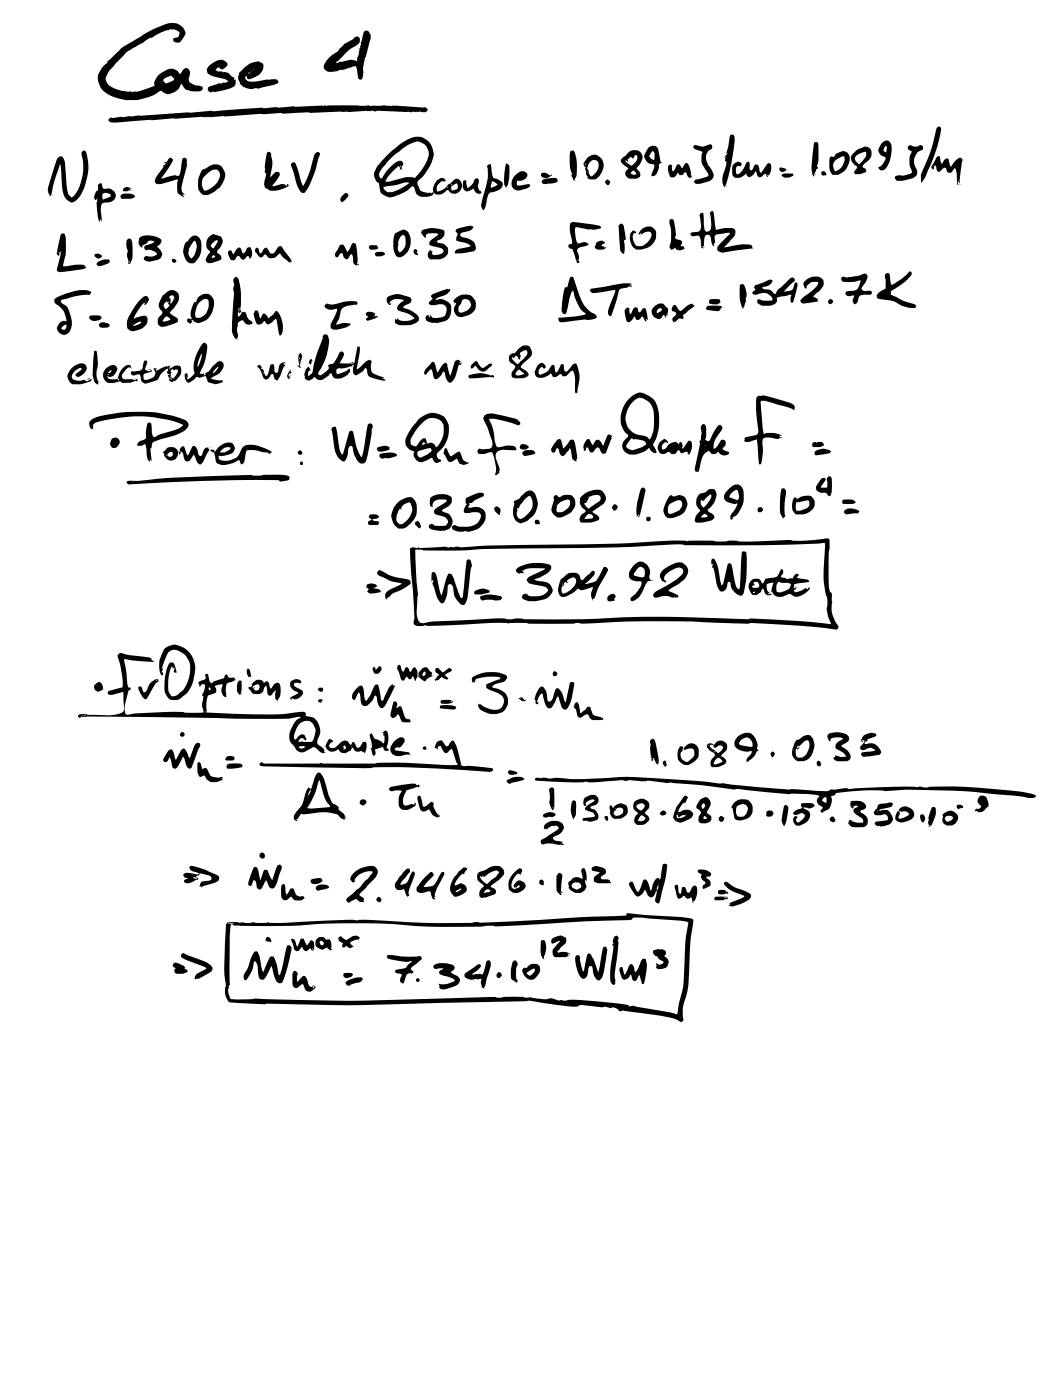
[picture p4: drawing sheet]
<svg xmlns="http://www.w3.org/2000/svg" width="157mm" height="210mm" viewBox="0 0 157 210" stroke-linecap="round" stroke-linejoin="round" font-family="sans-serif">
<path d="M34 138.1l-.1 .2a39.4 39.4 0 0 0-.1 9.3 2.32 2.32 0 0 0 .5 2.4l1.6 .1a17.9 17.9 0 0 0 4 .1l4.1 .1a260.6 260.6 0 0 0 22.2-.2l12.6-.2a6.2 6.2 0 0 1 2.5 .2l1.8 .3a10 10 0 0 0 3.4 .2l.4-.2 .8 .1a8.3 8.3 0 0 0 2.9 .2l.3 .1a.8 .8 0 0 0 .8 0l.8 .3a.64 .64 0 0 0 .8 .1l5.1 .8a9.1 9.1 0 0 1 3.3 .9h.1a.41 .41 0 0 0 .4-.1 .41 .41 0 0 0 0-.5 6.8 6.8 0 0 1 .6-3.6 65 65 0 0 0 .5-7.8l.5-3a.5 .5 0 0 0-.7-.5l-9.1-.7-.3 .1 .1 .2-7 .3-11.1 .7-3.9 .1-.1-.1a125.1 125.1 0 0 1-16.9-.3h-1.3a139.4 139.4 0 0 0-11.4 .4h-1.7l-.3-.1a5.4 5.4 0 0 1-2.2 0 2.62 2.62 0 0 1-1.6 0l-.4 .1a3.8 3.8 0 0 0-1.9 0zM34.6 138.4l.1-.1a.73 .73 0 0 0 .8 .2h.3a102.9 102.9 0 0 0 13.1-.3 112.8 112.8 0 0 1 15 .5 107.8 107.8 0 0 0 10-.1l.3 .1 .8-.1 12.6-.7 6.9-.2a.83 .83 0 0 1 1-.4l5.9 .5a2.61 2.61 0 0 1 1.6 .4l-.4 2.7-.2 4a17.2 17.2 0 0 1-.9 5.7l-.2 1.3a36.2 36.2 0 0 0-6.1-1.2l-.5-.1-.5 .1-.2-.2a66.6 66.6 0 0 0-9-.8l-.3 .1-.6-.1a2.92 2.92 0 0 1-1.6-.3h-.1a6.4 6.4 0 0 1-3.1-.1h-.1a23.1 23.1 0 0 0-4.8 0l-.6-.1-8.2 .3a325.4 325.4 0 0 1-27.6 0 13.3 13.3 0 0 1-3.5 0 2.19 2.19 0 0 1-.1-2.3v-6.8zM64.9 144.5l-.1 .2 .3 .4 1-.2 .2 .1-.1 .1a.44 .44 0 0 0-.5 .4 .44 .44 0 0 0 .5 .5l1.1 .3a.67 .67 0 0 1 .7 .6 3.2 3.2 0 0 1-2.4 .3l.2 .4v.3a1.65 1.65 0 0 0 1.7-.1 1.28 1.28 0 0 0 1.3-1.2l-.2-.3-.3-.3a.84 .84 0 0 1-.8-.6 .52 .52 0 0 0 .5-.5 .52 .52 0 0 0-.4-.5 3.2 3.2 0 0 0-2.7 .1zM44 145.4l-.2 .3v1.2a.69 .69 0 0 0 .7 1l.2-.2a.59 .59 0 0 1 .6-.4l.2 .2a.85 .85 0 0 0 1 .9l.7-.6a.31 .31 0 0 0-.2-.3 .31 .31 0 0 0-.4 .2l-.4-.2-.4-1.1a.37 .37 0 0 0-.6-.2l-.7 .8-.1-.9a.46 .46 0 0 0 .1-.5 .46 .46 0 0 0-.5-.2zM69.6 145.7l-.1 .4a1.46 1.46 0 0 0 1.8 .4l.2 .1 .4-.1a.27 .27 0 0 1 .1 .5v.1a.7 .7 0 0 0 .5 .8l-.1-.1 .2-.1 .2-1.2a5.5 5.5 0 0 0 .6-2.5 .34 .34 0 0 0-.3-.3 .34 .34 0 0 0-.3 .3 4.2 4.2 0 0 1-.7 1.9l-.4-.2-1 .2 .2-.3 .7-.5a.57 .57 0 0 0 .4-.6 .63 .63 0 0 0-1 .3zM46.8 147.7h.3l-.3 .3zM51.8 147a.42 .42 0 0 0 .1 .5 .42 .42 0 0 0 .6-.1l.9-.3a.75 .75 0 0 0 .9-.6 1.4 1.4 0 0 0-1.6 0zM92 140.2a1.23 1.23 0 0 0-.2 1.1h-.2l.2 .2v.3l-.2 1.7a8.2 8.2 0 0 0-.1 3.6l.3 .3a.67 .67 0 0 0 .2-.9v-.9l.5-3.4a2.08 2.08 0 0 0 0-1.4 .38 .38 0 0 0 0-.6 .38 .38 0 0 0-.5 0zM92.9 144.7l-.1 .2a2.21 2.21 0 0 0 .3 1.6 .77 .77 0 0 0 1.2-.6 .81 .81 0 0 1 .4 .8l.4 .1 .5-.8h.1l.4 1.3h.2a6 6 0 0 0 .3-3.8 .41 .41 0 0 0-.6 .2l-.3 .8a1.39 1.39 0 0 1-.7 1l-.1-.8-.4-.4a.61 .61 0 0 0-.5 .7l-.4 .8h-.2a1.32 1.32 0 0 0-.4-1.1zM38 142.5l-.4 .8a7.2 7.2 0 0 1-1.1 2.6v.2a.46 .46 0 0 0 .3 .6 4.9 4.9 0 0 0 1.3-2.8 1.17 1.17 0 0 1 .5 1.3l.1 .9a.59 .59 0 0 0 .6 .5 .59 .59 0 0 0 .6-.5l.7-1.5a6.1 6.1 0 0 0 .9 2.4 .51 .51 0 0 0 .7 .1 19.4 19.4 0 0 0 1.4-5.3 .41 .41 0 0 0-.6-.2l-1.1 4.3h-.1l-.1-.1-.1-.2a5.5 5.5 0 0 0-.7-2.4h-.1a.41 .41 0 0 0-.5 .3l-.9 2-.3-.9a3.5 3.5 0 0 0-.6-2.2zM57.9 143l.1 .4a7.8 7.8 0 0 0 3.6 .5l-.6 .6a.87 .87 0 0 1-1 .5 .79 .79 0 0 0-.9 .3l.1 .2a.62 .62 0 0 0 .7 .2l.2 .2v.1a.62 .62 0 0 0-.3 .7 .62 .62 0 0 0 .6 .5l.3-.8a.65 .65 0 0 1 .8-.7l.4-.2-.4-.3a.7 .7 0 0 1 .6-.8l.7-.6a.37 .37 0 0 0 .3-.5 .37 .37 0 0 0-.6-.1 17.5 17.5 0 0 1-4.2-.3zM76.9 143.8a3.8 3.8 0 0 0-.4 2.7l.7 .5a.23 .23 0 0 0 .3-.1 .23 .23 0 0 0-.2-.3v-.1a4.1 4.1 0 0 1 .2-2.3l-.1-.1a.38 .38 0 0 0-.5-.3zM86.2 143.1a1.7 1.7 0 0 0 0 1.5 2.31 2.31 0 0 0 1.1 1.9l.4-.2a1.64 1.64 0 0 0 .3-1.3l.2-.3 .2-.1a.87 .87 0 0 1 .4 1 1.21 1.21 0 0 0 .8 1.1 1.3 1.3 0 0 0 .8-1.2l.5-3.3-.2-.5a.34 .34 0 0 0-.5 .3l-.6 3.5-.8-2-.4-.7-.4-.1a2.06 2.06 0 0 0-.4 1.6l-.3 1.1a4 4 0 0 1-.5-2v-.2a.31 .31 0 0 0-.2-.2 .31 .31 0 0 0-.4 .1zM78.3 145a1.03 1.03 0 0 0 .4 1.3 1.03 1.03 0 0 0 1.7-.3 .98 .98 0 0 0 .3-1.4 .98 .98 0 0 0-1.4-.2l-.6 .5-.2-.1zM27.1 142.8v.3a2.33 2.33 0 0 0 1.5 .9l2 .7 .3 .2-.1 .1a4.1 4.1 0 0 0-1.6 1.1l-.1 .3 .1 .2 .3-.1a1.28 1.28 0 0 0 1-.4l.4-.2a1.17 1.17 0 0 0 .9-.9 3.2 3.2 0 0 0-2.2-1.5l-2.1-.9zM74.3 146a.4 .4 0 0 0 .8 0 .4 .4 0 0 0-.8 0zM51.5 145.7a.46 .46 0 0 0 0 .6 .46 .46 0 0 0 .6 .1l.4-.2 .3-.4a1.41 1.41 0 0 0-1.3-.1zM78.8 145.6l.9-.5 .2-.1h.1v.4l-.7 .7-.3-.2zM26 144.2l-.1 .3v.2l.4 .2a.46 .46 0 0 0-.2 .6 .46 .46 0 0 0 .5 .3 1.73 1.73 0 0 0 1.5-.4l-.1-.2-.4-.2 .1-.3h-.1a1.86 1.86 0 0 0-1.5-.6zM97.8 142.3a.6 .6 0 0 0 .5 .8l.3 .4 .7 .4a.58 .58 0 0 1-1 .3l-.1 .1 .1 .2a.39 .39 0 0 0 .1 .6l.6-.1a.96 .96 0 0 0 1-.7 .96 .96 0 0 0-.4-1.1l-.2-.1a.58 .58 0 0 0 .2-.8 .58 .58 0 0 0-.8-.2 1.04 1.04 0 0 0-1 .2zM81 140.8a5.1 5.1 0 0 0 .1 2.5l.2 .2h.1v-.4a2.44 2.44 0 0 0 0-2.4zM82.6 140.5l-.1 .2 .1 .5 .6-.1a.54 .54 0 0 1 .6-.2l-.6 .7a.98 .98 0 0 0-.1 1.7h1.7l.2-.2h.2l-.2-.3 .3 .1a1.4 1.4 0 0 0-1.7-.3l-.2-.2 .7-.8a.89 .89 0 0 0 .5-1.3 1.68 1.68 0 0 0-2 .2zM43.6 140.5l.2 .8a1.34 1.34 0 0 0 .6 1.1 .56 .56 0 0 0 .6-.5l.2-.2a.83 .83 0 0 0 .7 .7l.4-.4a.27 .27 0 0 1 .4 .3l.3-.2a1.64 1.64 0 0 0-.2-1.3h-.3l-.6 .7-.5-1h-.3l-.6 1.2-.2-.4a.75 .75 0 0 0-.6-.8zM47.4 140.6a.92 .92 0 0 0 .6 1.5h.3l.6-.3 .5 .5 .3-.2-.2-.2a1.47 1.47 0 0 0-.2-1.3l-.4 .1a.92 .92 0 0 0-1.5-.1zM50.7 140.3a.54 .54 0 0 0 .5 .8l.1 .1-.1 .3a.25 .25 0 0 0 .1 .3 .25 .25 0 0 0 .4-.1l.1-.1a.59 .59 0 0 0 1.1 0h-.1a.42 .42 0 0 1-.3-.6l.9-.4a.26 .26 0 0 0 .3 0 .26 .26 0 0 0 .1-.3 1.34 1.34 0 0 0-1.7 .2l-.3 .2-.5-.3a.3 .3 0 0 0-.3-.3 .3 .3 0 0 0-.3 .2zM47.9 140.9a.33 .33 0 0 1 .5 .1 .33 .33 0 0 1-.4 .4l-.2-.3zM39.8 140.4l-.1 .2 .1 .3 .7 .1a.44 .44 0 0 0-.3-.7h-.3zM46.7 142h.1l.1 .1zM34.1 138.2h.9zM108.4 132.1a1.66 1.66 0 0 0 1.1 1.3l1.9 .7a.89 .89 0 0 1-.8 .5l-1.3 .5-.1 .1v.3h-.1l.1 .1h.2a1.75 1.75 0 0 0 1.3-.3h.3a2.18 2.18 0 0 0 1.4-1.2 1.26 1.26 0 0 0-1.1-.8 5.4 5.4 0 0 1-2.5-1.3zM101 132.5v.4l.3 1.4a.5 .5 0 0 0 .5 .2 .5 .5 0 0 0 .4-.4 .28 .28 0 0 1 .4 .3 .53 .53 0 0 0 .9-.2l.2 1 .2-.1-.2-.1a2.08 2.08 0 0 0 .5-2.4h-.3a.79 .79 0 0 0-.5 .7l-.4 .3-.2-.1-.3-.7h-.4l-.2 .9-.2 .1-.1-.3-.2-1-.2-.1zM94.3 132l-.2 .4 .2 .4a3 3 0 0 0 1.1 1.4 1.77 1.77 0 0 0 1.1-1l.3 .5a.62 .62 0 0 0 .6 .6 .62 .62 0 0 0 .7-.6l.1-.3 .1 .2-.3 1.2 .3 .4a.28 .28 0 0 0 .4-.2 30.1 30.1 0 0 0 1.1-5.5l-.1-.2-.5 .1-.4 2.1v.1l-.2-.2a.82 .82 0 0 0-.8 .8l-.2 .4a.62 .62 0 0 1-.3 .7 2.62 2.62 0 0 0-.7-1.7l-.2 .1a.61 .61 0 0 0-.3 .6l-.6 1.2a.71 .71 0 0 1-.5-.8l-.3-.7zM56.5 134.3l-.2 .4 .3 .4a.39 .39 0 0 0 .5-.5 .39 .39 0 0 0-.6-.3zM107 134.3l-.1 .3 .2 .2 1.1-.1 .4-.1a.17 .17 0 0 0 .2 0 .17 .17 0 0 0 .1-.2l-.1-.1a4 4 0 0 0-1.8 0zM53.1 130.6a1.08 1.08 0 0 0-.6 1.1 .33 .33 0 0 0 .2 .4 .33 .33 0 0 0 .4-.2 1.31 1.31 0 0 1 1-1.2 2.08 2.08 0 0 1 1.6-.2v.2l-1 1.1a12.2 12.2 0 0 1-2.8 2.7 .39 .39 0 0 0 .1 .6 .39 .39 0 0 0 .6-.2l.7-.3a1.01 1.01 0 0 0 1.2 .3 .23 .23 0 0 1 0-.4l-.7-.6 1.2-1.3a4.6 4.6 0 0 0 1.5-1.8 .95 .95 0 0 0-.3-1 .95 .95 0 0 0-1-.2 3.8 3.8 0 0 0-2.1 1zM42.2 132.4l-.1 .2v.8a1.15 1.15 0 0 0 .3 1.3 .96 .96 0 0 0 1.1-.5h.1a1.23 1.23 0 0 0 2 .2 .4 .4 0 0 0-.7-.2l-.5-.2-.4-.8a.41 .41 0 0 0-.5-.2 .41 .41 0 0 0-.3 .5l-.2 .3h-.1l-.2-1.3-.3-.2zM63.9 131l-.8 .8-.5 .8a.62 .62 0 0 0-.2 .8 .62 .62 0 0 0 .8 .3l1-.3 .3 .3a.91 .91 0 0 0 .4 .9h.2v-.1l-.2-.2h.2a2.49 2.49 0 0 1 .5-1.8l.5-.8a1.3 1.3 0 0 0 .4-1.1l-.1-.1a.39 .39 0 0 0-.5 .3l-.3 .7a1.8 1.8 0 0 1-2.2 1.2l.4-.5 .9-1a.38 .38 0 0 0 .1-.5 .38 .38 0 0 0-.4-.2zM108.3 134.4h.5zM71.6 130.6a1.07 1.07 0 0 0 .5 1.6l.3 .4v.1a1.16 1.16 0 0 0-.5 1.6 .52 .52 0 0 0 .6 0l1.1-.3a.59 .59 0 0 0 .6-.6 .59 .59 0 0 0-.7-.6v-.1v-.2l.4-.2a3.6 3.6 0 0 0 1.6-1.6 1.18 1.18 0 0 0-1.7-1.1zM68.7 130.4l-.2 .3a3.4 3.4 0 0 0-1.1 2.7l.5 .8a2.1 2.1 0 0 0 1.9-.9 .93 .93 0 0 0-.5-1 .93 .93 0 0 0-1.1 .2h-.1a2.61 2.61 0 0 1 1.2-1.7h.2v-.2a.58 .58 0 0 0 .4-.7 .6 .6 0 0 0-.9 .3zM107.5 133.3v.4l.1 .2 .9-.1 .2-.1h.3v-.2h-.4l.1-.1-.3-.2zM60.5 130.4l-.8 .9-.2 .5a.8 .8 0 0 0-.3 1.1 .8 .8 0 0 0 1.2 .2l.5 1.1 .3-.1a1.26 1.26 0 0 1 .1-1.2l.7-1.8a.42 .42 0 0 0 .1-.4 .42 .42 0 0 0-.3-.3l-.6 1a1.11 1.11 0 0 1-1.3 1l1.2-1.7a.39 .39 0 0 0 .3-.3 .39 .39 0 0 0-.3-.4h-.1zM83.6 130.7a.84 .84 0 0 0-.3 .9v.8a1.34 1.34 0 0 0 .7 1.6l-.1-.4 .3 .1a1.14 1.14 0 0 1-.2-1.1l.2-1.6-.4-.4zM85.2 131.9l-.1 .4a1.41 1.41 0 0 0 2.1 1.2 .91 .91 0 0 0 .4-1.5v-.3l.1 .2a2.68 2.68 0 0 0-.3-1.9 .38 .38 0 0 0-.4 .5l.2 .7-.1 .3a1.23 1.23 0 0 0-1.8 .4zM77 130.5a2.31 2.31 0 0 0-.8 2.7 1.5 1.5 0 0 0 2.5-.6 .89 .89 0 0 0-1-.8 .89 .89 0 0 0-.8 1h.3v.2a.58 .58 0 0 1-.6-.2 .58 .58 0 0 1 0-.7 2.42 2.42 0 0 1 1-1.3l.4 .1v-.3a.38 .38 0 0 0 0-.5 .38 .38 0 0 0-.6 .1zM72.6 133.3a.45 .45 0 0 1 .8 .1l-.2 .1-.7 .1zM85.8 132.2a.71 .71 0 0 1 .8-.1 .71 .71 0 0 1 .4 .7l-.7 .4-.2-.1a.49 .49 0 0 1-.5-.3 .49 .49 0 0 1 .2-.6zM47.4 132.6a.37 .37 0 0 0-.1 .5 .37 .37 0 0 0 .6 .1l1.1-.2 .2-.2a.82 .82 0 0 0-1-.4h-.5zM104.5 130.2v.3l.5 .4-.1 .4 .1 .2 .6 .6-.3 .3a.47 .47 0 0 0 0 .7l.6-.3a.69 .69 0 0 0 .5-.7 .69 .69 0 0 0-.6-.6l-.1-.1 .1-.2a.39 .39 0 0 0 .6-.2 .39 .39 0 0 0-.3-.5l-.6-.3zM98.5 132.6v.3l-.2 .4v-.3zM38 129.9l-.7 1.7a.8 .8 0 0 0 0 1h.1a.58 .58 0 0 0 .4-.6l.1-.2h.2l.2 .2 .2 1 .4 .2 .3-.3 .4-.9 .3-.2a1.58 1.58 0 0 0 .8 1.2h.1a2.03 2.03 0 0 0 .9-1.6l.5-1.6-.3-.4a.82 .82 0 0 0-.7 .9l-.5 1.4-.4-.8a.59 .59 0 0 0-.7-.7l-.6 1.5-.5-1.8-.3-.1zM77.5 132.6h.2a.36 .36 0 0 1-.4 .3zM28.4 129.7a.67 .67 0 0 0 .8 .8l.5 .2-.2 .2h-.1a2.48 2.48 0 0 0-1.9-.1 .4 .4 0 0 0 0 .4 .4 .4 0 0 0 .5 .2l.1 .1-.1 .1a.34 .34 0 0 0-.5 .3 .34 .34 0 0 0 .5 .3 2.64 2.64 0 0 0 1.4-.5h.1l.2-.2-.4-.3 .5-.2v-.2l.7 .1a1.12 1.12 0 0 1 1.2 .6 1.03 1.03 0 0 1-1.2 .4 .68 .68 0 0 0-.6 .8h.3v.1a4.5 4.5 0 0 1 1.9-.7 .69 .69 0 0 0 .6-1 13.9 13.9 0 0 0-4.1-1.5zM62.2 146.7a.3 .3 0 0 0 .6 0 .3 .3 0 0 0-.6 0zM80.8 131.7a.47 .47 0 0 0 0 .6 .47 .47 0 0 0 .6 .2v-.2a.41 .41 0 0 0-.1-.5 .41 .41 0 0 0-.5-.1zM46.5 131.7v.2l.1 .3a1.38 1.38 0 0 0 1.7-.4l-.2-.3a2.14 2.14 0 0 0-1.6 .2zM88.6 129.8v.5l.9 .2 .2 .1v.1a1.02 1.02 0 0 0-.8 1.3 4.9 4.9 0 0 0 2.4 .2l.2-.1-.3-.1 .1-.2a.95 .95 0 0 0-.9-.2h-.3l-.2-.2 .1-.2 .2-.1a.62 .62 0 0 0 .5-.7 .62 .62 0 0 0-.6-.6 1.31 1.31 0 0 0-1.5 0zM71.9 131.1l.2 .2 .2-.2 .1 .2 .9-.7a1.44 1.44 0 0 1 1.2-.2l.2 .2a2.74 2.74 0 0 1-1.2 1.1l-.6 .6-.2-.1a1.49 1.49 0 0 1-.8-1.1zM28.9 131.3h.3l.3 .2h-.3zM38.8 128.1a.45 .45 0 0 0 .9 0 .45 .45 0 0 0-.9 0zM81.6 123.4a.39 .39 0 0 0-.2 .3 .39 .39 0 0 0 .2 .4 .29 .29 0 0 0 .5-.2l.2-.1a.41 .41 0 0 1 .6-.1 .46 .46 0 0 1 .7 .3l-.3 .3-1.9 1.2a.46 .46 0 0 0-.5 .3 .46 .46 0 0 0 .3 .6h.2a3.9 3.9 0 0 1 2.3 .1h.8l-.4-.3v-.1h.1v-.1l-.3-.1a1.27 1.27 0 0 1-1.1-.4v-.2l.3-.2a1.7 1.7 0 0 0 1.3-1.2 1.4 1.4 0 0 0-2-1zM139.5 120.8a4.5 4.5 0 0 0-.6 2.1v.1a.42 .42 0 0 0 .2 .6v.1l-.2-.1 .2 .2 .2-.3 .1 .1a3.7 3.7 0 0 0 .6-2.6l-.1-.2zM127.3 120a.63 .63 0 0 0 .4 1l.1-.2h-.2l.2-.1a.39 .39 0 0 1 .6 0l-.1 .1a.55 .55 0 0 0-.6 .5 .55 .55 0 0 0 .4 .6l.6 .4a.67 .67 0 0 1 .5 .8 2.33 2.33 0 0 1-2-.4 .6 .6 0 0 0-.2 .7 .6 .6 0 0 0 .5 .4h1.3a.94 .94 0 0 0 1-.5 .94 .94 0 0 0-.1-1.1l-.8-.6-.2-.2 .4-.2a.53 .53 0 0 0 .5-.4 .53 .53 0 0 0-.3-.6 2.47 2.47 0 0 0-2-.2zM131.5 120.4l-.3 .6a.64 .64 0 0 0-.3 .9l.4 .1h.6a.57 .57 0 0 1 .8 0 .57 .57 0 0 1 .1 .8l-1.8 .2a.39 .39 0 0 0 0 .5 .39 .39 0 0 0 .5 .1 2.07 2.07 0 0 0 2-.7 1.53 1.53 0 0 0-.4-1.4 1.31 1.31 0 0 0-1.4-.2l-.1-.1 .1-.1 1.5-.3a.38 .38 0 0 0 .4-.4 .38 .38 0 0 0-.6-.3zM141.1 121.8v.5a.85 .85 0 0 0 .7 1.3 1.37 1.37 0 0 0 1.3-.5 1.09 1.09 0 0 0 0-1.4 1.09 1.09 0 0 0-1.4-.2zM117.4 120.6l-.3 1.3a1.65 1.65 0 0 0 .3 1.8 6.7 6.7 0 0 0 .6-2.9l-.4-.3zM119.9 120.2v.5l.2 .2a2.03 2.03 0 0 0-1.4 .8v.2a1.37 1.37 0 0 0 1.3-.2 .47 .47 0 0 1 .5 .4 .47 .47 0 0 1-.4 .5l-.1 .1a.69 .69 0 0 1-.7 .4 .59 .59 0 0 1 0-.8l-.1-.1a.47 .47 0 0 0-.5 .6 .77 .77 0 0 0 1 .8l.7-.3a1.21 1.21 0 0 0 .5-2l-.6-.4h.2a.97 .97 0 0 0 1.4-.4 .72 .72 0 0 0-.8-.3zM104.8 119.7l-.6 .9v.3a1.16 1.16 0 0 1 .7 .8 1 1 0 0 0-.1 1.5 1.63 1.63 0 0 0 1.3-.2 .67 .67 0 0 0 .4-.6 .67 .67 0 0 0-.5-.6l-.2-.1v-.2a2.39 2.39 0 0 0 .5-1.5 .82 .82 0 0 0-.6-.7 .82 .82 0 0 0-.8 .3zM137.8 122a.97 .97 0 0 0 .3 1.1 .66 .66 0 0 0 .4-.6 .66 .66 0 0 0-.5-.6zM134.7 121l-.2 .3a1.28 1.28 0 0 0-.4 1.5l.2 .1a1.68 1.68 0 0 0 1.7-.1 1.04 1.04 0 0 0 .8-1 1.04 1.04 0 0 0-.9-1l-.7-.1zM124.3 122.4a.35 .35 0 0 0 0 .5l.4 .2a.42 .42 0 0 0 .2-.6 .42 .42 0 0 0-.6-.1zM102.4 119.2l-.6 .9a4.1 4.1 0 0 0-1 2.3l.1 .2a1.06 1.06 0 0 0 .9 .5l.4-.1a2.43 2.43 0 0 0 1.5-1 1 1 0 0 0-1.6-.7 .48 .48 0 0 1-.6 .2 1.74 1.74 0 0 1 1-1.3l.5-.8a.36 .36 0 0 0-.6-.2zM141.6 122.2a.8 .8 0 0 1 1 .2 .88 .88 0 0 1-.8 .6 .44 .44 0 0 1-.4-.3 .44 .44 0 0 1 .2-.5zM87.5 119.4a.92 .92 0 0 0 .1 1.3l.1-.1a.47 .47 0 0 1 .4-.7l.6-.2h.2v.2a2.36 2.36 0 0 0-1.3 1.2 .63 .63 0 0 0 .6 .4 .74 .74 0 0 1 .8 .7l-1.7 .3-.1 .1a.23 .23 0 0 0 .1 .3 .23 .23 0 0 0 .3-.1 1.73 1.73 0 0 0 1.9-.2 1.19 1.19 0 0 0-1-1.6l-.1-.1 .1-.2a1.11 1.11 0 0 0 1.1-.8 .89 .89 0 0 0-.5-.9 .89 .89 0 0 0-.9 .1zM95.9 122.1l.2-.1 .5 .4a.73 .73 0 0 1-1.1 .4zM90.5 122.2a.52 .52 0 0 0 .4 .7 .37 .37 0 0 0 .1-.6 .37 .37 0 0 0-.5-.1zM107.7 122.3a.44 .44 0 0 0-.1 .5 .44 .44 0 0 0 .5 .2l.2-.3 .1-.3-.5-.3zM47.4 115.8a4.2 4.2 0 0 0-.7 1.8l-.2 .5-.3-.2a2.58 2.58 0 0 0-.7 1.8 6.1 6.1 0 0 1-1.4 2.1 .58 .58 0 0 0-.2 .7 .58 .58 0 0 0 .6 .4l-.1-.3 .1 .1 .1-.3a.86 .86 0 0 1 .6-.6l.2 .1a14.3 14.3 0 0 1 4.3-.2 1.31 1.31 0 0 1 1.2 .7 .63 .63 0 0 0 .7 .2 1.13 1.13 0 0 0-.7-1.2l-.2-.4a.95 .95 0 0 0-.9-.8l-.7-1.4a7.7 7.7 0 0 0-1.1-3.1l-.3-.1zM109.9 120.1l-.4 .7v.2l.1-.1 .2 1.1a.84 .84 0 0 0 1.2 .8l.7-.2a1.6 1.6 0 0 0 1-1.4 1.6 1.6 0 0 0-.9-1.5h-1.2zM134.6 121.4l.3 .1a.87 .87 0 0 1 1.1 .3v.2l-.3 .2-1 .4-.3-.2a1.05 1.05 0 0 0 .2-1zM105.3 122.2h.2l.3 .3-.2 .1-.4-.1zM91.3 120.6v.6a1.16 1.16 0 0 0 .7 1.4l.9-.1a1.28 1.28 0 0 0 .9-1.8 1.25 1.25 0 0 0-2 .2l-.3-.3zM101.3 121.9l.3 .4 .3-.1a.55 .55 0 0 1 .7-.1l-.7 .3-.5 .1a.34 .34 0 0 1-.1-.6zM85.7 119.8a2.56 2.56 0 0 0 .2 2.8l.1-.3a3.2 3.2 0 0 0 .1-2.4zM51.5 122.3l.1 .1zM81.3 122v.1a.61 .61 0 0 0 .9 .1l.2 .1a.56 .56 0 0 0 .7-.3v-.1a.85 .85 0 0 0-1-.3zM62.5 119.2a4 4 0 0 0 .5 2.1 .91 .91 0 0 0 1.2-.2v.1a1.53 1.53 0 0 0 1.3 1.1h.2l.1-.2a2.36 2.36 0 0 1-.9-1.6v-.3l-.3-.2-.9 .7-.3 .1-.1-.2-.4-1.4-.2-.1zM114.8 121.5l-.1 .4a.33 .33 0 0 0 .1 .4 .33 .33 0 0 0 .4-.1 .48 .48 0 0 0 .5-.5 .48 .48 0 0 0-.6-.4zM110.3 120.6a1.08 1.08 0 0 1 1.3-.1 1.13 1.13 0 0 1-.4 1.7l-.2 .1a.72 .72 0 0 1-.9-.9zM95 120a1.02 1.02 0 0 0 .3 1.5l.2 .2a1.02 1.02 0 0 0-.2 1.8h.1a1.49 1.49 0 0 0 1.8-.9 1.03 1.03 0 0 0-.6-.8l-.1-.2a1.18 1.18 0 0 0 .6-1.5l-.2-.2a1.34 1.34 0 0 0-1.9 .1zM92 121.3l.2 .1-.1-.2a.58 .58 0 0 1 1-.1 .58 .58 0 0 1-.3 .9 .59 .59 0 0 1-1-.3zM99 121.5a.34 .34 0 0 0-.1 .4 .34 .34 0 0 0 .4 .1 .38 .38 0 0 0 .3-.6 .38 .38 0 0 0-.6 .1zM65.6 122.1l.1 .1zM80.1 116.5l.1 .3a50.5 50.5 0 0 0 7.7 .2l1.1 .1a31.7 31.7 0 0 1 6.4-.2l1.2 .1 .6-.1 2.6 .3 .4-.1 4.8 .4 2.9 .4a5.9 5.9 0 0 0 2.6 .2h.4a71.7 71.7 0 0 0 10.5 .8l1.1 .2 .1 .1a.84 .84 0 0 0-.3 .8 .84 .84 0 0 0 .6 .7l.2 .2-.3 .5a.33 .33 0 0 0 .4 .2v-.1a1.75 1.75 0 0 0 1.2-2.3l.6-.2a.29 .29 0 0 1 .3-.3l3.2-.3 2.6-.1a1.76 1.76 0 0 1 1.3 .1 57.4 57.4 0 0 1 9.4-.1l4.1 .2 6.2 .6 1.8 .3a1.36 1.36 0 0 0 1.1-.2 .76 .76 0 0 0-.8-.4 79.8 79.8 0 0 0-15.2-1l-.6 .1a1.57 1.57 0 0 0-1.2-.1h-.1a107.4 107.4 0 0 0-10.1 .3 2.59 2.59 0 0 0-1.8 .1h-.4l-.3-.1a2.01 2.01 0 0 1-1.5 .3l-2.3-.1a195.3 195.3 0 0 1-14.9-1.3 160.4 160.4 0 0 0-13.4-.7 51.6 51.6 0 0 1-9.4 .1 2.26 2.26 0 0 1-1.5 0l-.6 .1-.6-.1zM101.4 121.6l.1 .2zM146.7 119.1a.97 .97 0 0 0 .1 1.6l-.3 .4-.3-.1-.2 .2-.1 .2h.2a1.05 1.05 0 0 0 1.6-.5l.3-.2-.1-.2a1.24 1.24 0 0 0-.8-1.4zM131.2 121.3h.2zM95.3 120.5a.71 .71 0 0 1 1.2 .1v.1a.61 .61 0 0 1-.6 .6 .61 .61 0 0 1-.6-.5zM58.3 117.9a.39 .39 0 0 0 .1 .5 .39 .39 0 0 0 .5 0l1-.1 .2 .1a2.4 2.4 0 0 0-.2 2.5l.4 .3h.7a2.15 2.15 0 0 0 1.2-.7l.1-.2-.2-.2v.2a.29 .29 0 0 1-.5 0l-.4 .2a.51 .51 0 0 1-.6 .1 .51 .51 0 0 1-.3-.6 3.3 3.3 0 0 1 .6-1.7l1.5-.5a.22 .22 0 0 0 .3 0 .22 .22 0 0 0 .1-.2l-.2-.2-.2 .2a.74 .74 0 0 0-1-.3l-.5 .1a7.8 7.8 0 0 0-2.6 .5zM143.2 120.5a.36 .36 0 0 0 .1 .5 .36 .36 0 0 0 .5 0h.3a.31 .31 0 0 0 0-.4 .31 .31 0 0 0-.3-.1zM105.1 120.4l.1-.1a.38 .38 0 0 1 .4 .3 .38 .38 0 0 1-.3 .4l-.1 .1-.2-.3zM82.3 118l-.1 .2 .1 .9a2.86 2.86 0 0 0 .3 2l.2 .1 .1-.2v-2.9a.35 .35 0 0 0-.2-.2 .35 .35 0 0 0-.4 .1zM47.8 116.8l.3 1.1a5.1 5.1 0 0 0 1.3 2.8l-.1 .1-3.2 .2-.1-.2 .4-.5a13.3 13.3 0 0 0 1.4-3.5zM127.4 120.6v.2zM54 119.8a.47 .47 0 0 0-.1 .5 .47 .47 0 0 0 .6 .2l.3-.3a.5 .5 0 0 0-.3-.5 .5 .5 0 0 0-.5 .1zM123.1 119.6l.3-.3h.2l.1 .9-.6-.3zM46 119.1l.1 .2zM46.4 118.3l.1-.1-.4 .9zM75.9 116.8a.42 .42 0 0 0 .2 .4 .42 .42 0 0 0 .4 0l1.1-.2a.87 .87 0 0 0 .9-.4v-.1a1.91 1.91 0 0 0-1.5-.2zM29.6 114.2v.1a2.92 2.92 0 0 0 .2 1.9l.3 .1a.43 .43 0 0 1 .5-.2 .43 .43 0 0 1 .3 .4l.5 .5a2.13 2.13 0 0 0 1.8-.2l.1-.1v-.1h-.1l.1-.3a2.83 2.83 0 0 1-1.8-.2l-.5-1a.43 .43 0 0 0-.7 .1l-.1-.3a.68 .68 0 0 0-.5-.8zM76.1 115.4l-.1 .2a.75 .75 0 0 0 1.1 .3h.2l.1-.3-1-.3zM38.9 114.3a.32 .32 0 0 0 0 .3 .32 .32 0 0 0 .4 .1l7 .1a105 105 0 0 0 11.8 0l5.7 .2 9.2 .5a.45 .45 0 0 0 .6 0 .45 .45 0 0 0 .1-.5l-3.7-.4a.72 .72 0 0 1-1-.4l-.2-.6a5.1 5.1 0 0 0-1-2.8l-.4 .2-.3 .6a.6 .6 0 0 1-.8-.5 .63 .63 0 0 0-.6-.2 .63 .63 0 0 0-.5 .5l-.1 .6 .1-.1 .3 .2a.33 .33 0 0 1 .1-.3 .33 .33 0 0 1 .4-.1l.4 .8 .3 .2h.2l.6-.6 .2 .2 .8 2.2h-1.4a90.9 90.9 0 0 0-10.7-.3l-16.9 .1a.33 .33 0 0 0-.4-.2 .33 .33 0 0 0-.2 .2zM68.2 133.4l.8-.4a.74 .74 0 0 1-.8 .5zM34 114.4l-.1 .3 .2 .4 1.3-.1a.89 .89 0 0 0 .9-.3l-.1-.2-.2-.2h-.9a1.27 1.27 0 0 0-1.1 .1zM25.3 112.3l-.6 .8a.64 .64 0 0 0-.3 .7 .35 .35 0 0 0 .4 .3 .35 .35 0 0 0 .3-.2l.3-.5 .4 1.5a.47 .47 0 0 0 .5 .1 .47 .47 0 0 0 .4-.4l.6-1.3a.8 .8 0 0 1 .5 .8v.3a.51 .51 0 0 0 .3 .5 .51 .51 0 0 0 .6 0l1-2.9a.63 .63 0 0 0 .2-.7 .45 .45 0 0 0-.7 .2l-.7 1.9h-.1l-.2-.2a1.62 1.62 0 0 0-.7-1.2l-.4 .4-.7 1.3h-.1l-.1-.2a1.73 1.73 0 0 0-.6-1.3zM105.9 111.4a.84 .84 0 0 0 .6 1.1 .48 .48 0 0 1 .5 .4 .48 .48 0 0 1-.3 .5 .95 .95 0 0 0-.1 1.4h.8l.7-.3a.61 .61 0 0 0 .6-.5 .61 .61 0 0 0-.4-.6l-.3-.2a.7 .7 0 0 1 .4-.6 .97 .97 0 0 0 .1-1.5 .97 .97 0 0 0-1.5 .3l-.2 .1a.73 .73 0 0 0-.9-.1zM99.3 114a.63 .63 0 0 0 .2 .8l.3-.2-.2-.5 .1-.1-.2-.2zM122.4 113.9a.45 .45 0 0 0-.2 .6 .45 .45 0 0 0 .5 .2 .47 .47 0 0 0 .1-.5 .47 .47 0 0 0-.4-.3zM101.8 111.8a1.74 1.74 0 0 0 .3 2.5 1.35 1.35 0 0 0 1.8-.3 1.65 1.65 0 0 0 .2-2.6 1.15 1.15 0 0 0-1.8 .8 1.91 1.91 0 0 1 1.5 0 1.19 1.19 0 0 1-.7 1.7l-.1 .1a.99 .99 0 0 1-1.1-.6 .99 .99 0 0 1 .3-1.1 .32 .32 0 0 0 0-.4 .32 .32 0 0 0-.4-.1zM99.5 114.4v.2zM68.9 114.5v.1zM97.4 110.7l-.1 .2 .1 .5a5.3 5.3 0 0 0 .1 2.5h.1l.3-.5v.4h.1l.2 .4 .2 .3a.88 .88 0 0 0 .2-1l-.4-2.1a.73 .73 0 0 0-.5-.8zM110.4 110.2a1.16 1.16 0 0 0-.5 1.3 1.16 1.16 0 0 0 1.1 .9 2.01 2.01 0 0 0 1.4 0 .83 .83 0 0 1-.5 1l-.2 .3v.3h.3l.1-.2a2.45 2.45 0 0 0 1.2-1.3l.2-.2-.2-.2a2.24 2.24 0 0 0-1.1-2.4 2.33 2.33 0 0 0-1.8 .5zM98.3 114h.2zM124 109.9a.75 .75 0 0 0 .2 1h.1v-.2a1.86 1.86 0 0 1 1.8-.1l-.1 .1a1.11 1.11 0 0 0-.9 1.3v.1a2.33 2.33 0 0 1 1.5 1.1 2.61 2.61 0 0 1-1.6-.1v.1l-.3 .3 .4 .3 .3 .2 1.4-.1a.72 .72 0 0 0 .3-1.2l-.3-.4-.9-.6 .5-.4a.77 .77 0 0 0 .7-.7 .77 .77 0 0 0-.7-.8 3.2 3.2 0 0 0-2.4 .1zM119.2 110.8a3 3 0 0 0-.6 2.4l.6 .7a1.78 1.78 0 0 0 1.5-.1 2.58 2.58 0 0 0 .8-3.5 1.09 1.09 0 0 0-1.7 .2zM107 113.8a.59 .59 0 0 1 .6-.3 .59 .59 0 0 1 .5 .5 1.59 1.59 0 0 1-1.3 .3zM33.9 113.3l-.1 .2v.3h1a.36 .36 0 0 0 .3-.4l-.6-.2zM97.6 113.4v.3zM119.4 111.6l.2 .1 .9-.8a.41 .41 0 0 1 .5 0 .41 .41 0 0 1 .1 .4 1.9 1.9 0 0 1-1.3 2.1h-.4l-.2-.2-.1-.5v-.6a.28 .28 0 0 0 .3 0 .28 .28 0 0 0 .2-.3l-.4 .2zM115.4 112.6l-.1 .2 .2 .5a.4 .4 0 0 0 .4-.4 .4 .4 0 0 0-.3-.4zM129.2 110.1l-.3 .8 .2 .1-.1-.2 .4 .1-.4 .6a.41 .41 0 0 0-.2 .6 .41 .41 0 0 0 .6 .2 1.17 1.17 0 0 1 1.6-.1v.1l-.4 .1-1.7 .3a.45 .45 0 0 0 .2 .6 .45 .45 0 0 0 .6-.1l.1 .1 1.7-.3 .3-.3a1.63 1.63 0 0 0-2.3-1.3l-.1-.1v-.2l.4-.2v-.2l1.1-.4 .2-.3a.56 .56 0 0 0-.7-.3zM97.6 113.1l-.1 .1zM55.4 109.9l.3 1.6-.1 .5h-.2l.5 1.1a.57 .57 0 0 0 .2-.9l1.1-.5 .1 .2a.47 .47 0 0 0 .4 .5 .47 .47 0 0 0 .5-.2l-.3-.3a2.81 2.81 0 0 0-.1-2.5h-.2l-.4 .4h.2l-.1 .3h.2v.1v.8l-.2 .3-.3-.4-.9-.3-.4-.8zM58.9 111a1.24 1.24 0 0 0 0 2 2.06 2.06 0 0 0 1.8-.1h.8l-.3-.2 .1-.1-2.1-.3-.1-.3a.43 .43 0 0 1 .6-.1 1.06 1.06 0 0 0 .7-1.4 1.05 1.05 0 0 0-1.3 .4zM49.2 110.7l-.1 .1a.99 .99 0 0 0-.1 1.4 .99 .99 0 0 0 1.4 .1l.2-.1a1.02 1.02 0 0 0 1.7 .2l.3-.1 .1-.3a.3 .3 0 0 1 .3 .3l.3 .2h.3a.83 .83 0 0 1 1 .2 1.86 1.86 0 0 0 .2-1.6 .42 .42 0 0 0-.5 0 .42 .42 0 0 0-.2 .3l-.2 .4-.3 .1h-.2l-.1-.3a.67 .67 0 0 0-.5-.5l-.3 .4-.2-.1a.79 .79 0 0 0-.7-.6 .79 .79 0 0 0-.7 .4l-.3 .3a.9 .9 0 0 1-1.3 .3l.1-.4a.34 .34 0 0 1 .4-.3 .41 .41 0 0 0-.6-.4zM17.8 97.9l-.2 .2a14.4 14.4 0 0 1 .7 4.8l-2 .5a.32 .32 0 0 0-.2 .3 .32 .32 0 0 0 .2 .3h.5l1.6-.4 .1 1.5a1.49 1.49 0 0 1-.3 1.6 10 10 0 0 1-4.3 .3l-1.9-.1-.3 .3 .2 .2 .4-.1h.5l.2-.1 25.7 .4a25.6 25.6 0 0 0 5.6-.2l.5-.1 .1 .1v.1a3.3 3.3 0 0 0-1.6 2.5 2.03 2.03 0 0 0 .8 1.9 1.18 1.18 0 0 0 2 .4l.5-.3a.68 .68 0 0 1 1 .3l.3 .2a.63 .63 0 0 0 .7 .1h.1h-.2l.1-.3-.2-.3-.6-.4a.72 .72 0 0 1-.2-1.1 2.32 2.32 0 0 0-1-3.2l-.9-.2 .1-.1-.1-.3-.4-.2a63.1 63.1 0 0 1-13.2 .2l-1.4-.1 .3-.1a3.6 3.6 0 0 1 .2-2.4l.6-.2a.66 .66 0 0 0 .6-.5 .66 .66 0 0 0-.2-.7l.5-.2h.6a1.36 1.36 0 0 0 .5 1.8h.1v-.4l-.1-1a.72 .72 0 0 1 .7-.8l.7-.3h.2l-.3-.2 .1-.2h-.5a.74 .74 0 0 1-.8-.4l-.2 .1-.2 .4-1.5 .5-.3 .3-.3-.3-.3-1.1h-.3l-.1 .1 .1 .5-.4 .3a.81 .81 0 0 0-.7 .5l.2 .2-.1 .2h.2a.36 .36 0 0 1 .5-.3 .36 .36 0 0 1 .2 .5l-.3 .8a.3 .3 0 0 0 0 .6l-.1 .6a2.45 2.45 0 0 0 .1 1.6v.2h-2.2a50.4 50.4 0 0 0-9.3 .3 2.62 2.62 0 0 1 0-2.5l.3-1.1 .4-.2-.2-.3h-.2l-.3-2.7-.4-1.5h.4l1.3 .2 2.8 .1-.4-.2 .1-.2-.3-.2-1.1-.1a11.2 11.2 0 0 1-3.3-.6zM106.3 111.5h.3l.2 .2v.1a.46 .46 0 0 0 .7-.2 .46 .46 0 0 1 .7 .2 .46 .46 0 0 1-.3 .6l-.5 .3-1-.8-.2-.2zM106.9 112.4l.2 .2h-.1zM63.5 111.7l-.2 .3a.29 .29 0 0 0 .2 .2 .29 .29 0 0 0 .3-.1l-.1-.3zM51.4 111.7l.1-.1a.29 .29 0 0 1 .3 .4l-.4 .3zM106.5 112.2h.1zM44.7 111.7a.81 .81 0 0 1 .9 .1 .61 .61 0 0 1-.9 0zM110.9 110.8a.9 .9 0 0 1 1.4-.1l.3 .5v.6l-1.8-.3-.2-.2zM106.1 111.5l-.1 .2zM44.9 108.3a1.26 1.26 0 0 1 1.2-.4 1.26 1.26 0 0 1 1 .9 2.44 2.44 0 0 1-.5 2.2h-1.9a.48 .48 0 0 1 .4-.5 .48 .48 0 0 1 .6 .3l.1-.1a.76 .76 0 0 0-.7-.8l-.9 .8-.1-.1a3.1 3.1 0 0 1 .6-2.2zM27.1 109.6l-.2 .4a.37 .37 0 0 0 .5 .3 .37 .37 0 0 0 .2-.5 .37 .37 0 0 0-.5-.2zM58.9 105l-.5 1.8a.48 .48 0 0 0 .4 .6 .48 .48 0 0 0 .6-.3l.1-.1a.76 .76 0 0 1 .5 .7l.1 .2 .3 .2h1v-.1l-.1-.3 .1-.1h-.4l-.3-.1-.7-1.8h-.2l-.5 .2a.63 .63 0 0 0-.2-.9zM86.1 105.2a.52 .52 0 0 0 0 .9l.2 .5a.58 .58 0 0 0 .3 .7 .58 .58 0 0 0 .7-.2l.6-.2 .2 .1 .2 .5 .4 .3h1.5l.1-.2a1.8 1.8 0 0 0-1.2-.5 1.62 1.62 0 0 1-.8-1.3 .51 .51 0 0 0-.7 .4l-.7 .6-.1-.1a2.19 2.19 0 0 0-.5-1.6zM90.1 107.3h.1zM12.6 107.1h.2zM70.8 101.3l-.2 .4 .1 .4 .3 .1 .2-.5a6.6 6.6 0 0 1 3.6-.3l.1 .1-.1 .2-1.9 .7a.55 .55 0 0 0 .4 .9l.2 .1a2.43 2.43 0 0 1 1.9 1.2 1.35 1.35 0 0 1-.5 1.4 1.35 1.35 0 0 1-1.4 .2l-1-.4-.7-.4a.29 .29 0 0 0-.3 .2 .29 .29 0 0 0 .1 .3 2.74 2.74 0 0 0 1.9 1h.8a1.92 1.92 0 0 0 1.7-1.9 1.92 1.92 0 0 0-1.7-1.9l-.6-.2v-.2a2.31 2.31 0 0 1 1.4-.6 .75 .75 0 0 0 .7-1 5.3 5.3 0 0 0-5 .2zM80.8 102.9a3.3 3.3 0 0 0-.8 1.9l.2 .2v.1l-.1-.1v.2l.3 .2 .2-.1-.2-.4a1.98 1.98 0 0 1 .7-1.1l.1 .1a3.4 3.4 0 0 0 .8 2.1h.1a1.22 1.22 0 0 0 1-1 .75 .75 0 0 1 .5-.7v.2a3.6 3.6 0 0 0 .7 1.6 .43 .43 0 0 0 .7-.2 9.3 9.3 0 0 0 .9-3.7l-.2-.1a.29 .29 0 0 0-.4 .2l-.6 2.7-.1 .1-.2-.3a2.19 2.19 0 0 0-1-1.8h-.1a1.17 1.17 0 0 0-.4 1l-.3 .8-.4 .2-.2-.1-.1-.2a2.13 2.13 0 0 0-.7-1.9zM65.9 105.7v.3l1.3 .2h.8l.3-.3a3.4 3.4 0 0 0-2.4-.2zM53.3 103.1a1.28 1.28 0 0 0-.5 1.6l.1 .1a.6 .6 0 0 0 .5-.6l.2-.5h.2l.2 .7a1.09 1.09 0 0 0 .4 1.3h.2a1.97 1.97 0 0 0 1.4-1.4l.1-.2h.1l.2 .2a2.08 2.08 0 0 0 .6 1.7h.3l.3-.3 .7-1.4 .8-1.6v-.1h-.3v-.2a1.4 1.4 0 0 0-.9 1.2l-.5 1.2-.2 .1-.2-.4-.3-1.4a.6 .6 0 0 0-.3-.7 .66 .66 0 0 0-.5 .6 4.9 4.9 0 0 1-1.1 1.9 1.04 1.04 0 0 1-.3-1l-.2-1.1a.37 .37 0 0 0-.6-.1zM86 105.7v.2zM66 104.9l-.1 .3a1.46 1.46 0 0 0 1.4 .1 .39 .39 0 0 0 .5-.4l-.3 .1h-.1l.2-.2h-.4h-1zM47.6 104.8a.28 .28 0 0 0 .2 .3 .28 .28 0 0 0 .3-.1l.2-.2-.1-.1h-.4zM82.8 120.8v.3zM77.6 104.5a.72 .72 0 0 0 1 .4l.1-.2-.2 .1-.1-.1a.42 .42 0 0 0-.7-.2zM37.8 102.2l-.1 .2v.3l-.3 .2-.2-.1v.3a1.73 1.73 0 0 0 1.1 .8 1.08 1.08 0 0 0 1.3-1.1l.2-.1 .2 .6a.67 .67 0 0 0 .2 .8 .66 .66 0 0 0 .8-.5l.3-.2-.1 .8a.5 .5 0 0 0 .4 .7v-.1a2.31 2.31 0 0 0 .1-2.6 1.11 1.11 0 0 0-1.1 .9 .98 .98 0 0 1-.4-.9 .43 .43 0 0 0-.7 0 .98 .98 0 0 0-1.7 0zM43.6 102a1.2 1.2 0 0 0 1 1.6v.2l-1.2 .6 .1 .3 .2 .1-.1-.2a1.29 1.29 0 0 0 1.3-.2 .67 .67 0 0 0 .4-.8 .67 .67 0 0 0-.6-.5l-.5-.3a.33 .33 0 0 1-.2-.4 .33 .33 0 0 1 .5-.2h.1a.27 .27 0 0 0 .3 .1 .27 .27 0 0 0 .2-.3 1.01 1.01 0 0 0-1.5 0zM24.7 97a3.9 3.9 0 0 0-.6 4l.1 .1a.27 .27 0 0 0 .2-.3 .27 .27 0 0 0-.2-.2l.2-.4a.8 .8 0 0 1 0-.8 3.4 3.4 0 0 1 1.1-2 2.05 2.05 0 0 1 2.3 .7 4 4 0 0 1 .2 4.1 3.7 3.7 0 0 1-2 2h-.1a1.16 1.16 0 0 1-.7-1.2 6.1 6.1 0 0 1 .5-3.2l.2 .3 .2-.2-.1 .6 .2 .2h.2v-.2l-.2-.8a.52 .52 0 0 0-.5-.6 .52 .52 0 0 0-.5 .5l-.4 1.3a8 8 0 0 0-.1 2.8 1.43 1.43 0 0 0 1.9 1.1 4.4 4.4 0 0 0 2.5-4 3.5 3.5 0 0 0-3.2-4.3zM77.8 104.6h.2zM20.7 102.8a2.65 2.65 0 0 0 1.1 1.9l.2-.1 .8-1.4a1.93 1.93 0 0 1 .9-1.2 .35 .35 0 0 0-.2-.4 .35 .35 0 0 0-.5 .2l-.5 .5-.3 .4a.8 .8 0 0 1-.7 .9l-.3-.8zM35.7 101.9a1.77 1.77 0 0 0 .2 2.1l.2-.2 .1-1.8-.1-.1zM14.3 102.4a.67 .67 0 0 0 0 .9 .67 .67 0 0 0 .9 0 .67 .67 0 0 0 0-.9 .52 .52 0 0 0-.4-.3 .52 .52 0 0 0-.5 .3zM47.7 103l-.1 .2a.37 .37 0 0 0 .5 .4 .37 .37 0 0 0 .1-.6l-.3-.1zM37.8 102.8l.6-.4a.46 .46 0 0 1 .5 .6 .46 .46 0 0 1-.6 .3h-.3l.1-.4-.1-.1-.1 .3zM31.3 102.9l.2 .3-.1 .1-.1-.1zM70.8 101.9v.1zM59.5 99.6v.5l.5 1.5 .1 .2 .4 .1a.53 .53 0 0 1 .5-.5 .37 .37 0 0 0 .4 .3 .37 .37 0 0 0 .3-.4l.1-.1 .4 .7a2.21 2.21 0 0 0 .2-1.6l-.3-.4-.3 .1-.4 .5-.3-.5-.3-.1a.57 .57 0 0 0-.3 .6h-.2l-.2-.1-.2-.8-.3-.1zM65.3 100a.6 .6 0 0 0 .4 1l-.6 .7 .1 .2v-.1a.79 .79 0 0 0 .9-.5l.8 .4 .1-.2a.45 .45 0 0 1-.3-.6l.9-.5-.1-.3-.3-.1-.9 .6-.3-.2a.54 .54 0 0 0-.7-.4zM23.3 101.8h.3zM63 100.3a.74 .74 0 0 0-.4 .8 1.95 1.95 0 0 0 1 .9l.1-.1a1.92 1.92 0 0 1 1.1-.8h-.2l.1-.3-.2-.3h-.2a.7 .7 0 0 0-1-.5zM37 100.1a1.09 1.09 0 0 0 .3 1.3l.1-.1 .2 .1-.1-.6a.52 .52 0 0 0-.5-.7zM63.4 100.7l.2-.2 .1 .1v.3l-.2 .3-.2-.1-.1-.1zM62.7 101.1v.2zM55.8 99.9a.65 .65 0 0 0 .1 .7 .65 .65 0 0 0 .7 .2 .66 .66 0 0 0 .3-1 .34 .34 0 0 0-.4 .2l-.2 .2-.2-.2v-.1zM82.9 100.5a.36 .36 0 0 0-.2 .5 .36 .36 0 0 0 .5 .2 .36 .36 0 0 0 .2-.5l-.4-.3zM56.1 100.2h.2zM25.9 99.6v.2zM61.4 82v.8l.1 2.6a50 50 0 0 1 .4 8 1.53 1.53 0 0 0 1.7 .2l.4 .1 2-.1 7.9-.4 5.1 .1a54.1 54.1 0 0 0 7.6-.1 22.7 22.7 0 0 0 5-.1 198.6 198.6 0 0 1 19.4 .2 75.9 75.9 0 0 1 9.4 .4l4.7 .5 .3-.2a.59 .59 0 0 0-.2-.7 4.2 4.2 0 0 1-.7-3.2v-.7a.62 .62 0 0 0-.3-.8l-.2-.8v-1.6l.1-5.3a.68 .68 0 0 0-1-.2l-3.1 .2h-2.7a41.3 41.3 0 0 1-8 0l-1.9 .2-.7-.2h-3.7l-.2 .1-1.7-.1a318.1 318.1 0 0 1-23.8 .7l-5.4 .1a14 14 0 0 1-3.6 .1l-.4 .1-1.4-.1-3.7 .2-.3-.2v.2l-.1 .1a1.08 1.08 0 0 0-1-.1zM62.1 82.3h.2a67.8 67.8 0 0 0 10.1-.1l4.3-.1a342.5 342.5 0 0 0 25.1-.6l.7 .1h6.6a218.2 218.2 0 0 0 14.3-.3v1.8a16 16 0 0 0 .2 6 3.2 3.2 0 0 1 .1 2l.2 1 .4 1.2v.1a105.7 105.7 0 0 0-12.1-.8h-2.5a186.7 186.7 0 0 0-22.4 .1h-8.9l-1.1-.1-1.2 .1a14.4 14.4 0 0 0-4.4 0l-2.9 .2a30.4 30.4 0 0 0-5.4 .4l-.4-.1a2.1 2.1 0 0 1-.6-1.9 12.2 12.2 0 0 0 0-3.8zM92 120.9l.1 .2zM64.7 85.7l-.1 1.3 .2-.2v.2a.73 .73 0 0 0 .2 .9 3.7 3.7 0 0 0 1.1 2.4h.2a3.1 3.1 0 0 0 .7-2.5l.1-.3 .3-.1a1.37 1.37 0 0 1 .5 1.4l.3 .8 .9 .9a.49 .49 0 0 0 .7-.5 18.1 18.1 0 0 0 .6-4.4l.1-.5a.98 .98 0 0 0-.4-1.4l-.3 .2-.4 4.4a1.42 1.42 0 0 1-.3 1.2l-.2-.1-.4-1a7.4 7.4 0 0 0-.9-2.4 .39 .39 0 0 0-.5-.1 .39 .39 0 0 0-.2 .4l-.8 2.8-.2-.5-.3-1a3.4 3.4 0 0 0-.6-2zM94.8 84.7a1.79 1.79 0 0 0-.6 1.8l.8 .5h.9a.99 .99 0 0 1-.3 1.2l-.8 .9a.48 .48 0 0 0-.3 .8 1.8 1.8 0 0 0 1.4-.9l.5-1a1.36 1.36 0 0 1 1-1.1l.3-.1h-.1a.44 .44 0 0 1-.4-.6 1.57 1.57 0 0 0-1.6-2.1zM91 89.2a.47 .47 0 0 0-.1 .7 .47 .47 0 0 0 .7 .1l.4-.1-.1-.3a.44 .44 0 0 0 .1-.6 .44 .44 0 0 0-.7 0zM77.4 85.1a.49 .49 0 0 0 0 .6 .49 .49 0 0 0 .7 0l.2 .1v-.2l-.1-.1 .2-.2a7 7 0 0 1 3.2-.2l-1.6 .9a1.52 1.52 0 0 0-1.2 .8l.1 .2a.9 .9 0 0 0 .8 .5l1.5 .2a.87 .87 0 0 1 .8 .7 2.1 2.1 0 0 1-2 .9h-.4a.68 .68 0 0 1-.7-.4 .48 .48 0 0 0-.7 .1 .48 .48 0 0 0 .1 .7 4.4 4.4 0 0 0 3.4-.1 1.78 1.78 0 0 0 1-1.3 1.65 1.65 0 0 0-2-1.3l-.7-.2v-.1l.5-.2a4.1 4.1 0 0 0 1.9-1.2 .51 .51 0 0 0 .1-.6 .51 .51 0 0 0-.5-.3 5.6 5.6 0 0 0-4.6 .7zM71.9 89.2a.42 .42 0 0 0 .1 .6 .42 .42 0 0 0 .6 0h1.1a1.29 1.29 0 0 0 1.4-.2v-.2l-.2-.2a4.5 4.5 0 0 0-3 0zM83.9 86.7l-.1 .2a2.28 2.28 0 0 0 0 2.3 1.48 1.48 0 0 0 1.7-.3l1-.8a1.16 1.16 0 0 0 1.4 0l.8-.2a1.77 1.77 0 0 0 0 2v-.2a1.26 1.26 0 0 0 .6-1.1l1.7-3.2a.44 .44 0 0 0-.2-.5 .44 .44 0 0 0-.5 0l-.4 .9a2.09 2.09 0 0 1-1.8 1.5l-.5 .1 .1-.2a3.5 3.5 0 0 0 1.3-1.5l-.2-.3-.3 .1-1.3 1.3a.44 .44 0 0 1-.4-.5 1.01 1.01 0 0 0-1.3-.6 2.23 2.23 0 0 0-1.3 .8zM56.6 85.4a.44 .44 0 0 0-.2 .5 .44 .44 0 0 0 .4 .3l.6 .2a5.7 5.7 0 0 0 2.7 .9l-.6 .4a3.2 3.2 0 0 0-1.8 1.2 .6 .6 0 0 0 .3 .8l-.1-.2 .2-.1a3.5 3.5 0 0 1 2-1.1l1.3-.8a.45 .45 0 0 0-.3-.8 8.7 8.7 0 0 1-4.3-1.4zM99.1 85.4a.98 .98 0 0 0 .2 1.6l.2 .2 .2-.2a.75 .75 0 0 1 .2-1.3l.2-.1a2.26 2.26 0 0 1 1.9-.6 .67 .67 0 0 1-.2 1.2l-.7 .6-1.6 1a3.6 3.6 0 0 0-1.8 1.2 .56 .56 0 0 0 1 .4 2.47 2.47 0 0 1 1.9 0h.9v-.1a2.02 2.02 0 0 0-1.3-.8l-.1-.1 1.7-1.2a1.99 1.99 0 0 0 1.1-2.2 1.44 1.44 0 0 0-2.3-.5zM112.4 86.9a1.45 1.45 0 0 0 .4 2.2 .68 .68 0 0 0 .8-.3l.5-.6 .1-.1 .1 .2a.69 .69 0 0 0 .4 .7 .69 .69 0 0 0 .8-.1l-.5 .1v-.2l.3-.2h-.2a.87 .87 0 0 1-.3-1.2l.9-.1-.2 1.3a1.43 1.43 0 0 0 2.1 .5l.6-.2 .7 .4a2.7 2.7 0 0 0 2.3-1.3l-.1-.1-.3 .3-.2-.2-.6 .4-.8 .2-.3-.1a.34 .34 0 0 1 .2-.4l.1-.2-.2-.1v.2l-.1 .1-.1-.2 .1-.5 2.2-.3-.2-.3-1.7-.4 .3-.3v-.2h-.1a.48 .48 0 0 0-.6 .4l-.2 .3-.2-.1-.7 .1h-.1v-.1h-.5l-.2-.2v-.1a.51 .51 0 0 0 .3-.5 .51 .51 0 0 0-.3-.5l-.1 .1a1.55 1.55 0 0 1-1.8 1.2l-.5 .2-.3 .6a.29 .29 0 0 1-.3-.3 1.05 1.05 0 0 0-1.5-.1zM106.5 83.7v.8l.1-.1 .1 .2-.1 .3v.1l.1-.1 .1 .2 .2 .9a3.9 3.9 0 0 0 .9 2.5 .89 .89 0 0 0 .9-1.1l.1-.2 .2-.1 .2 .1a2.03 2.03 0 0 0 1.6 1.9l.3-.1 .1-.3 .4-2v-3.9a.39 .39 0 0 0-.7-.1l-.4 5.4a.49 .49 0 0 1-.5-.4l-.6-3.2-.3-.2-.3 .2-.6 2.4a.63 .63 0 0 1-.3 .7l-.3-1.2a5 5 0 0 0-.9-2.8zM78.7 89l.2 .1zM71.1 88.5l-.1 .2v.2a4.7 4.7 0 0 0 2.2-.2l.1-.3a1.9 1.9 0 0 0-2.2 .1zM54.9 87.5v.4a.28 .28 0 0 1 .2 .4l-.1 .3 .4 .3 .7-.1a.85 .85 0 0 0 1-.4h-.2a.78 .78 0 0 0-.8-.3l-.3-.1h.3l.3-.3a.96 .96 0 0 0-1.3-.3zM84.5 87.2l.1-.1 .3 .2 .1-.2-.1 .1a.3 .3 0 0 1 .2-.5l.2-.1a.56 .56 0 0 1 .7-.1 .56 .56 0 0 1 .2 .8l-.3 .5-.6 .6-1 .5a.72 .72 0 0 1 0-1.3zM116.5 87.1l.3 .1 1.2 .1 .3 .1 .1 .2a1.73 1.73 0 0 1-1.6 1.1l-.5-.1a1.42 1.42 0 0 1 .2-1.5zM112.7 88.6h.3l-.3 .2zM112.8 87.2a.5 .5 0 0 1 .7 .1 .5 .5 0 0 1 0 .7h-.8l-.1-.2a.29 .29 0 0 0 .2-.4v-.1zM95.4 85.1a.68 .68 0 0 1 .9-.1 .68 .68 0 0 1 .2 .9l-.1 .4a1.37 1.37 0 0 1-1.3-.1l-.2-.1a.68 .68 0 0 1 .3-.8zM71.7 105.5h.1zM69.7 74.6v.7l.1 .2a.92 .92 0 0 0-.2 1.3h.8a2.14 2.14 0 0 1 1.4 0 1.12 1.12 0 0 1-.4 1.6 4.1 4.1 0 0 1-3.4 .2 .36 .36 0 0 0-.4 .3 .36 .36 0 0 0 .2 .4 2.14 2.14 0 0 0 1.9 .2 2.45 2.45 0 0 0 2.9-2.8 1.66 1.66 0 0 0-2.1-.7l-.4-.1 .2-.4-.1-.2h.3a4.3 4.3 0 0 1 1.8-1 .3 .3 0 0 0 0-.5 4.2 4.2 0 0 0-2.5 .7zM64.4 74.5l-.1 .6a.52 .52 0 0 0 .5 .8 .93 .93 0 0 1 1-1.1h1v.1v.2l-1 .6a1.17 1.17 0 0 0-.9 .9l.2 .3 .5 .2a1.48 1.48 0 0 1 1.4 .9v.2l-.2 .4a2.66 2.66 0 0 1-2.2-.2 .42 .42 0 0 0-.5 .4 .42 .42 0 0 0 .5 .5l1.6 .1a1.41 1.41 0 0 0 1.5-1.3 1.41 1.41 0 0 0-1.4-1.5l-.1-.1 .2-.3a1.54 1.54 0 0 0 1.2-1.7 2.55 2.55 0 0 0-3-.1zM59.6 75.2a3 3 0 0 0-1 2.3 1.95 1.95 0 0 0 1.1 1.6 2.32 2.32 0 0 0 2.1-1.2 2.75 2.75 0 0 0 0-3.3 2.05 2.05 0 0 0-2.2 .6zM62.2 78.1l-.1 .4 .6 .6a.61 .61 0 0 0 .3-.6 .61 .61 0 0 0-.5-.5zM80.1 77.9l-.1 .2 .1 .3 .5 .1 .2-.1a.43 .43 0 0 0-.2-.5 .43 .43 0 0 0-.5 0zM60.3 75.6l.9-.4a1.54 1.54 0 0 1 .2 2l-.1 .2a1.74 1.74 0 0 1-1.5 1.1 1.02 1.02 0 0 1-.3-1.6l.3-.7 .3 .1v-.3zM55.3 77.1l-.1 .3 .4 .3-.1 .2a.38 .38 0 0 0-.4 .2 .38 .38 0 0 0 .1 .5h1.4l.1-.5-.7-.1-.2-.2v-.1l.8-.2 .1-.3a1.31 1.31 0 0 0-1.4-.1zM76.9 75l.1 .4a2.23 2.23 0 0 0 .5 2.8 .96 .96 0 0 0 1.2-.1l.5-.4a2.66 2.66 0 0 0 .5-4.2 1.4 1.4 0 0 0-1.6 .7 1.57 1.57 0 0 1-1.2 .8zM104.6 74a1.7 1.7 0 0 0 .2 2.5 2.02 2.02 0 0 0-.8 1.5l.3 .2h.8l1-.2a.64 .64 0 0 0 .6-.3 .64 .64 0 0 0 0-.7l-.2-.1a.55 .55 0 0 1-.5-.7 2.53 2.53 0 0 0 1.1-2.6 .8 .8 0 0 0-1.4 0zM86.9 74.4l-.1 .2v.3a1.1 1.1 0 0 0 .7 1.4l.1 .2-.1 .2a.9 .9 0 0 0-.5 1.5 5.2 5.2 0 0 0 2.3-.2 .5 .5 0 0 0 .4-.6 .5 .5 0 0 0-.5-.4l-.5-.4 .6-.5a2.19 2.19 0 0 0 1.4-1.3 1.4 1.4 0 0 0-2-1.4 3.1 3.1 0 0 0-1.8 1zM96.7 77.7a.35 .35 0 0 0 .7 0 .35 .35 0 0 0-.7 0zM109 73.2a1.34 1.34 0 0 0-.6 1.6 2.23 2.23 0 0 0 2 .6l-.6 1.1a1.4 1.4 0 0 0-.5 1.1l.2 .2 .2-.2-.1-.1a3.8 3.8 0 0 0 1.6-4.2 1.08 1.08 0 0 0-.9-.8 1.08 1.08 0 0 0-1.1 .5zM87.9 77a.54 .54 0 0 1 .9 .4l-.4 .2-.9 .1zM78.7 74.6l.5-.4a1.19 1.19 0 0 1 .5 1.4 3 3 0 0 1-1.8 2.1 .87 .87 0 0 1-.5-1.3v-.3h.2l.3-.6zM117 73.2l-.2 1a7.3 7.3 0 0 0 .1 3l.4 .4 .1-.1-.1-.1 .2-.1a10.3 10.3 0 0 1 .1-3.7v-.2a.4 .4 0 0 0-.6-.2zM100.2 74.2a4.5 4.5 0 0 0-.9 2.4l.3 .7 .3 .2a2.51 2.51 0 0 0 2.9-1.6 1.26 1.26 0 0 0-1.2-1.8l-.3 .1a1.09 1.09 0 0 1-.9-.1zM105 77.2l.5-.3 .4 .4a.88 .88 0 0 1-.9 .1zM82.9 74.3l-.1 .2 .1 .2-.2 .8a1.31 1.31 0 0 0 .3 1.7 1.31 1.31 0 0 0 1.7-.1 1.8 1.8 0 0 0 .9-2.9 2.12 2.12 0 0 0-1.9 .2l-.4-.3zM96 73.1l-.4 1.2a5.9 5.9 0 0 0-.3 2.9l.2 .1h.2l.9-3.8a.4 .4 0 0 0-.2-.4 .4 .4 0 0 0-.4 0zM95.5 77l.2 .1v.1h-.2zM126.5 76.4l-.1 .1a.39 .39 0 0 0 .4 .5l1.3-.2 .2 .1 .3-.4a1.97 1.97 0 0 0-2.1-.1zM118.8 74.5a2.12 2.12 0 0 0 .2 2.4 2.5 2.5 0 0 0 1.6 0 1.53 1.53 0 0 0 1-2.4 1.43 1.43 0 0 0-1.6-.2l-.3 .1a.53 .53 0 0 1-.8 0zM98.5 132.3l.1 .2zM74.1 75.9l-.1 .1a1.1 1.1 0 0 0 .8 1.1v-.2a.65 .65 0 0 0 0-.8 .65 .65 0 0 0-.7-.2zM100.2 75.5l.1-.1a2.38 2.38 0 0 1 1.5-.5 .87 .87 0 0 1 0 1.3l-1.2 .7h-.5a1.29 1.29 0 0 1 .1-1.4zM113.4 76.3a.4 .4 0 0 0 .8 0 .4 .4 0 0 0-.8 0zM83.7 75.3l.4-.3a1.15 1.15 0 0 1 1.1-.1 1.29 1.29 0 0 1-.8 1.6l-.3 .2h-.4a.41 .41 0 0 1-.4-.3 .41 .41 0 0 1 .1-.4l-.1-.3zM119.1 75.2h.3l1.3-.3a.38 .38 0 0 1 .4 .2 .38 .38 0 0 1 0 .4v.3a2.31 2.31 0 0 1-1.4 .7l-.4-.1a1.13 1.13 0 0 1-.1-1.1zM91.8 75.5a.45 .45 0 0 0-.2 .6 .45 .45 0 0 0 .5 .3 .45 .45 0 0 0 .3-.6 .45 .45 0 0 0-.6-.3zM104.9 74.8l.1 .1a.36 .36 0 0 0 .6-.3l.7-.6a.53 .53 0 0 1 0 .8l-1 1.2-.4-.5zM88.1 74.4l.8-.3a.6 .6 0 0 1 .7 0 .6 .6 0 0 1 .3 .5l-.2 .4-1.5 1.1a.98 .98 0 0 1-.7-.8h.2zM126.1 74.9v.4l.1 .1h1.4a.36 .36 0 0 0 .4-.3 2.06 2.06 0 0 0-1.8-.3zM87.6 74.8v.1zM109.4 73.8a.85 .85 0 0 1 1-.4l.2 1.1-.2 .4-1.2-.5v-.2zM122.9 71.7a2.59 2.59 0 0 0-.8 1.5 .99 .99 0 0 0 1.3 .5l.2 .1 .4 .4 .2 .1a5.2 5.2 0 0 0 .2-2.9 .42 .42 0 0 0-.6 .1 .42 .42 0 0 0 0 .5v1h-.9l.7-1.2a.35 .35 0 0 0-.3-.3 .35 .35 0 0 0-.4 .2zM102.7 122h.1zM19 72.1l-.1 .2 .3 .2 10-.5a158.9 158.9 0 0 1 12.6-.1v.1a1.89 1.89 0 0 0 1.5-.3l-.1-.4a13.7 13.7 0 0 0-4.4-.1h-.9l-.3-.1h-2.2a140.8 140.8 0 0 0-15 .9h-.9zM19.7 72.1h.2zM72.6 62.1l-.2 .2a.72 .72 0 0 0 .2 1l.7 1.7a2.76 2.76 0 0 1 .3 1.9 1.15 1.15 0 0 1-1.1 .3l-.3 .1a.42 .42 0 0 0-.7 0 .42 .42 0 0 0 .2 .6h.8l1-.2h.2a5.9 5.9 0 0 1 .4 3.1v.1l.1 .3a.86 .86 0 0 0 .6-1l-.3-.8a1.63 1.63 0 0 1-.2-1.7 1.99 1.99 0 0 1 1.8-.3l1.2-.1a.61 .61 0 0 0-.8-.6l-1.2 .1a1.05 1.05 0 0 1-1 0l-.2-.4a9 9 0 0 0-.6-3.1l-.3-.4 .1-.2a13.6 13.6 0 0 1 4.3 1l.2-.2a.64 .64 0 0 0-.4-.7l-1.2-.4a8.6 8.6 0 0 0-3.2-.4zM105.1 63.5a.97 .97 0 0 0-.2 1l.1 .5-.1 .4a.61 .61 0 0 1-.2 .7l.1 .3-.8 3.6v.4l.2 .2 .4-.1 .3-1.3a1.83 1.83 0 0 1 1.2-1.7l.1 .1a.74 .74 0 0 0 1.3 0 1.06 1.06 0 0 0 1.6 .3v-.2l-.8-.4-.2-.2a.85 .85 0 0 0 .4-1.2l-.4-.1a.51 .51 0 0 0-.5 .5l-.3 .6-.4 .3a2.46 2.46 0 0 1 .7-2.3l.2-.3a.53 .53 0 0 0 .3-.6 .53 .53 0 0 0-.4-.4l-.4 .3-.4 .7a3.1 3.1 0 0 1-.9 1.4l-.4-.2a3.6 3.6 0 0 0 0-2.1l-.2-.2zM66.6 67.1a.84 .84 0 0 0 0 1.1l.2 .2a.72 .72 0 0 0 .7 .8l.8-.6 .5 .8a1.26 1.26 0 0 0 1.3-.1v-.1l-.2 .1a1.66 1.66 0 0 1-.9-1.4l-.2-.2a.65 .65 0 0 0-.7 .2l-.7 .4-.5-1.2zM45 69.1l-.1 .2 .1 .3h.3v-.5h-.2zM31.5 67.4v.1a.8 .8 0 0 1 .7 1 1.17 1.17 0 0 0 1.8 1l.9-.2 .9-.4 .2 .5 .2 .1a1.04 1.04 0 0 0 .5-1.1 1.25 1.25 0 0 1 .3-1 6.2 6.2 0 0 1 2.7 .3 .44 .44 0 0 1 .6 .2l.3-.2a1.69 1.69 0 0 0-1.1-.7 3.6 3.6 0 0 0-3-.2l-.3 .3a2.3 2.3 0 0 1-1.2 1.6 2.71 2.71 0 0 1-2.1 .1 .39 .39 0 0 1-.1-.6 2.97 2.97 0 0 0 2.2-.6 .89 .89 0 0 0-.1-1.1 .89 .89 0 0 0-1-.2 3.4 3.4 0 0 0-1.8 1.3l-.1-.3zM113.3 59.5l-.1 1.9 .2 2.7a.78 .78 0 0 1 0 .8 .78 .78 0 0 1-.8 .3l-.5 .1a.52 .52 0 0 0-.7 .4 .31 .31 0 0 0 0 .4 .31 .31 0 0 0 .4 .1l1.5-.4 .3 3.7h.2a.93 .93 0 0 0 .3-.9v-1.8a1.41 1.41 0 0 1 .2-1.2l.7-.1 1.5 .2 .2-.2h.3l-.1-.1-.1 .1-.1-.2v-.1l.2 .1v-.1a3.7 3.7 0 0 0-2.6-.3l-.2-.9-.2-3.9a2.48 2.48 0 0 1 1.8 .3l2.1 .5 .9 .4h.3l-.1-.1a.68 .68 0 0 0-.7-.9l-.6-.2a12 12 0 0 0-3.7-.9l-.1 .1a.44 .44 0 0 0-.5 .2zM49.8 63.9l-.2 .4 .2 .9a7.6 7.6 0 0 0 .8 3.2l.7 .7a.48 .48 0 0 0 .6-.5l.2-.6a1.23 1.23 0 0 1 .4-1.2 .86 .86 0 0 1 .4 .9 2.59 2.59 0 0 0 1.1 1.7 .84 .84 0 0 0 .9-1l.7-3.8a.65 .65 0 0 1 .2-.7 .43 .43 0 0 0-.2-.5 .43 .43 0 0 0-.6 .2l-.8 4.7h-.2l-.4-.8-.4-1-.3-1.8-.3-.2-.3 .2-.9 3.1-.1 .2h-.2a7.8 7.8 0 0 1-.6-3.1l-.1-.3a.57 .57 0 0 0-.4-.7zM62.7 62.7a8.3 8.3 0 0 0-2 3.3 1.55 1.55 0 0 0 1.3 1.6 1.18 1.18 0 0 0 .5 1.4 1.18 1.18 0 0 0 1.4-.1l.7-.4a1.06 1.06 0 0 0 .8 .8l.6-.2v-.2l-.1-.1a.72 .72 0 0 1-.5-.6 .72 .72 0 0 1 .4-.8 4.1 4.1 0 0 0 1.2-4.2 2.42 2.42 0 0 0-2.5-1.4 4.2 4.2 0 0 0-1.8 .9zM83.4 65.9a2.34 2.34 0 0 0-.9 1.6l.2 .2h.3l.3-.6h.1l.3 .4a.59 .59 0 0 0 .7 .7l.9-1.1 .4 1.6 .4 .3h.3l-.2-.2 .2-.2-.1-.8a3.9 3.9 0 0 0-.5-2h-.1a.53 .53 0 0 0-.7 .5l-.7 .8-.2-.6a.64 .64 0 0 0-.5-.8zM27.1 66.9l-.2 .4 .1 .4-.2-.2v.5h.1l.3-.4 .3 .8a.55 .55 0 0 0 .4 .7 .55 .55 0 0 0 .7-.4l.4-.6 .4 .8a.66 .66 0 0 0 .7 .6l.3-.4 .8-1.6 .1-.2-.2-.3a.76 .76 0 0 0-.8 .9l-.1 .2-.2 .1a1.49 1.49 0 0 1-.5-1.1l-.3-.3-.3-.1-.2 .2-.5 1.2h-.1l-.6-1.3zM13.6 62.9a.83 .83 0 0 0 .2 1.3l.2-.1-.1-.2a.45 .45 0 0 1 .4-.6 20.6 20.6 0 0 1 12.3 0l.8 .3a2.55 2.55 0 0 1-1.7 .9 7.8 7.8 0 0 0-2.6 .9 1.08 1.08 0 0 1-.4-1.2l-.1-.8a.34 .34 0 0 0-.3-.2 .34 .34 0 0 0-.3 .2l-.2 1.6a.67 .67 0 0 1-.6 1l-.4 .1-.3 .6h.7l.4-.2h.1l.3 2 .3 .5h.2l-.1-.3 .3 .3-.2-1.8 .1-.1 .1-.3a.71 .71 0 0 1 .7-.8l1.2-.4a7.1 7.1 0 0 0 3.3-1.4 .81 .81 0 0 0 .3-.9 .81 .81 0 0 0-.7-.5 21.8 21.8 0 0 0-13.5-.2zM24.5 67.6l-.1 .1 .1 .2a1.04 1.04 0 0 0 1.6 .9 1.04 1.04 0 0 0-.1-1.8 1.15 1.15 0 0 0-1.4 .5zM56.8 68a.52 .52 0 0 0 .3 .6 .52 .52 0 0 0 .6-.1 2.25 2.25 0 0 0 1.7-.4v-.1a2.65 2.65 0 0 0-2.6 0zM62.5 67.6l1.5-.5h.4l.1 .1 .1 .3-.3 .2-1.3 .8a.56 .56 0 0 1-.5-.9zM25.1 67.9l.5-.3a.39 .39 0 0 1 .2 .5 .39 .39 0 0 1-.4 .3 .39 .39 0 0 1-.3-.5zM78.2 67.7v.2l.3 .4 .7-.2a.84 .84 0 0 0 .9-.3 .68 .68 0 0 0-.9-.4h-.6zM122 67.6l-.1 .3 .2 .3 1.2-.2a1.08 1.08 0 0 0 1.1-.4 1.86 1.86 0 0 0-2.4 0zM98.9 66a1.07 1.07 0 0 0-.5 1.1 1.07 1.07 0 0 0 .8 .9l.5-.2a.45 .45 0 0 1 .4-.2 .45 .45 0 0 1 .4 .3 .65 .65 0 0 0 .9-.4l.2-.1 .4 .4 .8-.2 .2 .2-.1 .2h.3a2.31 2.31 0 0 0 .3-1.8l-.4-.2-.9 1.1h-.1a.81 .81 0 0 0-.3-1l-.2 .4a.77 .77 0 0 0-1.2-.2l-.8 .8-.5 .2a.67 .67 0 0 1 0-.8 .67 .67 0 0 1 .7-.3l.1 .1a.55 .55 0 0 0-.4-.5 .55 .55 0 0 0-.6 .2zM94.2 59.7a3.9 3.9 0 0 0-.7 5 .48 .48 0 0 1 .4 .4 .48 .48 0 0 1-.1 .5 1.33 1.33 0 0 0-.7 1.4 1.33 1.33 0 0 0 1.2 1 3.7 3.7 0 0 0 2.7-.8 .28 .28 0 0 1 .4 .2l.5 .4 .3-.1v-.3l-.5-.7a7.5 7.5 0 0 0 .3-6.7 3.5 3.5 0 0 0-2.5-1.2l-.8 .4zM44.7 67.5a.32 .32 0 0 0 .1 .5 .32 .32 0 0 0 .4-.2 .35 .35 0 0 0-.4-.4zM24.9 68.1v.2zM103.1 67.7l.1 .2zM87.8 65.8a1.26 1.26 0 0 0-.3 1.7l.2-.2v-.2l.2-.1 .5 .7h.3l.2-.2a.54 .54 0 0 1 .8-.4l.2 .4a.48 .48 0 0 0 .7 .3l.9-2.1v-.3h.1a.39 .39 0 0 0-.3-.3 .39 .39 0 0 0-.4 .1l-.6 1.4v.1l-.3-.4a.57 .57 0 0 0-.6-.5 .57 .57 0 0 0-.5 .6l-.2 .2-.5-.8zM84.2 87.3v.3zM33.3 67.3a1.14 1.14 0 0 1 1.2-.3l-.1 .3a1.78 1.78 0 0 1-1.3 .4h-.2zM56.5 67l-.1 .2 .1 .3a1.92 1.92 0 0 0 1.8-.2v-.2a.94 .94 0 0 0-1.2-.3zM94.4 65.7l.1-.1 .4 .2a3 3 0 0 1 1.6 .3l.2 .3-.1 .1-.4 .4-1.4 .5-.5-.1a.56 .56 0 0 1-.6-.4 .56 .56 0 0 1 .3-.7zM77.9 66.6a.43 .43 0 0 0 0 .6 .43 .43 0 0 0 .5 .1l.4-.1a.29 .29 0 0 0 .3-.2 .29 .29 0 0 0-.2-.3l-.5-.2zM16.8 65.7a.83 .83 0 0 0 0 1.3 .85 .85 0 0 0 1-.4 .85 .85 0 0 0-.2-1l-.4-.1zM121.7 66.2a.44 .44 0 0 0 0 .7h1.1l.3-.1a.32 .32 0 0 0 .2-.4 .32 .32 0 0 0-.3-.2zM63 63.5a1.9 1.9 0 0 1 3.4 .1 3.7 3.7 0 0 1-1.1 3.3h-.1a.77 .77 0 0 0-1.2-.5l-.4-.8a1.34 1.34 0 0 0-1.1 1 .67 .67 0 0 1-.9 0 .67 .67 0 0 1-.1-.8l.9-1.6zM52.5 111.7l.1 .1zM31.3 67h.1zM105.5 66.6v.2zM63.3 66.3l.1-.1 .2 .2 .2-.1-.6 .3zM94.8 60.1a1.3 1.3 0 0 1 2-.1 2.74 2.74 0 0 1 1.1 2.7 4.8 4.8 0 0 1-.7 3.1l-.1-.2a2.66 2.66 0 0 0-1.7-.6 2.58 2.58 0 0 1-1.4-3.8zM12.2 107.1h.2zM80.6 54.6a1.36 1.36 0 0 0-.4 1.7 1.76 1.76 0 0 0 2.2-.4l.2 .1a.5 .5 0 0 0 .3 .5 .5 .5 0 0 0 .6-.2l.4-.3a.71 .71 0 0 0 .7 .3 .71 .71 0 0 0 .6-.5l.4-.3a2.06 2.06 0 0 1 .5 1.7v1.7l.1-.1 .2 .1 .1-.8a4.6 4.6 0 0 0-.2-3.6 .8 .8 0 0 0-1 .6 .9 .9 0 0 1-.7 .5l-.2-.2-.1-.9h-.1l-.3 .1-.6 1.1a.69 .69 0 0 1-.3-.7l-.1-.3-.3-.1a2.06 2.06 0 0 1-1.9 1.4 .74 .74 0 0 1 .4-1.1l.3 .3 .2-.1a.58 .58 0 0 0-.3-.7 .58 .58 0 0 0-.7 .2zM30.3 51.4a5.6 5.6 0 0 0-1.2 4.5l-.8 .8-.2 .1-.1-.1a.49 .49 0 0 0-.2-.8 1.03 1.03 0 0 0 .4 1.4l.9-.6a.38 .38 0 0 1 .5-.3l.3 .1 .9-.2 .4 .9a2.14 2.14 0 0 0 1.8 .1l.3-.2-.1-.2a2.74 2.74 0 0 1-1.6-.3l.3-.2a2.13 2.13 0 0 0 1.6-1.9 .63 .63 0 0 0-.6-.5 .63 .63 0 0 0-.6 .4l-.4 .3a3.2 3.2 0 0 1-1.2 1.2v.2l-.2 .1v-.3l-.4 .1-.2-.1a7.8 7.8 0 0 0 1.1-4.3l-.4-.3zM10.7 55.2a1.39 1.39 0 0 0 .2 2.3h1.1l1.5-.4 .2-.3-.3 .1a.55 .55 0 0 1-.8 0h-.1a1.66 1.66 0 0 1-1.7-.2 1.36 1.36 0 0 1 1.2-1.6h.1l.1 .2-.8 .7-.1 .1 .1 .2a.77 .77 0 0 0 1-.3 .91 .91 0 0 0 .3-1.5 1.78 1.78 0 0 0-2 .7zM19.7 55.6a.45 .45 0 0 0 .1 .6 .45 .45 0 0 0 .6-.1l.4-.1a.76 .76 0 0 1 .3 .8l.1 .3 .5 .3 1.9-.6a2.95 2.95 0 0 1 1.5-1.6l-.1 .6 .4 .3v.1l-.3-.1 .3 .5a.38 .38 0 0 0 .1 .5 .38 .38 0 0 0 .5-.1h.1a1.75 1.75 0 0 0 .9-2.1 1.31 1.31 0 0 0-1.5 .3l-.1 .1-.1-.4 .2-.1-.1-.1-.4 .2v-.1l-.5 .1-.8 .5-.1-.1-.1 .2-.2-.2 .1-.2h-.4v.2a.88 .88 0 0 1 .1 .9 .88 .88 0 0 1-.7 .5l-.4 .2a.49 .49 0 0 1-.6-.4 .49 .49 0 0 1 .4-.6l.8-.2a.28 .28 0 0 0 0-.4 .28 .28 0 0 0-.4 0l.4 .2h-.3l-.6-.2 .1-.5a.64 .64 0 0 0 .2-.7l-.1-.1h-.3l-.2 .6a.8 .8 0 0 1-.8 1zM14.1 52.6l-.1 1.5a6.4 6.4 0 0 0 .1 2.9l.2 .3 .2 .2h.2v-.3l.2 .1a2.52 2.52 0 0 1-.3-2.5l-.1-2.2zM64.6 54.2l-.1 .2a3.1 3.1 0 0 0-1 1.4v.2l.2 .1 .8-.8a.97 .97 0 0 1 .3 .8 .53 .53 0 0 0 .5 .7l.7-.7 .3-.4 .1-.1 .2 .2a1.82 1.82 0 0 0 .7 1.5 2 2 0 0 0 1.1-1.8l.3-.9a.24 .24 0 0 0 .3-.1 .24 .24 0 0 0 .1-.2l-.3 .1 .1-.2a.45 .45 0 0 0-.5-.3 .45 .45 0 0 0-.4 .4l-.6 1.9-.2-.3-.2-1.1a.38 .38 0 0 0-.3-.5 .38 .38 0 0 0-.5 .3l-.7 1.1h-.1l-.2-.6a.81 .81 0 0 0-.4-.9zM15.9 55.2a1.26 1.26 0 0 0-.3 1.6 1.26 1.26 0 0 0 1.6 .5l.3-.1a.73 .73 0 0 1 .9 .1 3.8 3.8 0 0 0 1.9-.3l.2 .1 .1-.4-.5 .2-.3-.1h-.7a.64 .64 0 0 1-.9-.4 1.82 1.82 0 0 1 1.2-1.4l.2 .2a.51 .51 0 0 0-.3-.6 .51 .51 0 0 0-.6 .2 3.5 3.5 0 0 0-1.2 1.9l-.5 .1a.62 .62 0 0 1-.9-.5 1.08 1.08 0 0 0 1.1-.3 1.08 1.08 0 0 0 .2-1.2 1.15 1.15 0 0 0-1.5 .4zM48.5 50.1a27.9 27.9 0 0 0-1.8 5.8l-.5 .4a.56 .56 0 0 1 .2-.8v-.2l-.2-.4a1.26 1.26 0 0 0-.3 2 1.02 1.02 0 0 0 1.2-.5 1.15 1.15 0 0 0 1.8 0l.6-.5 .3 .4a1.32 1.32 0 0 0 1.8 .1 1.24 1.24 0 0 0 .8-1.2h-.2a2.9 2.9 0 0 1-1.8 .7 .54 .54 0 0 1 .1-.6 .54 .54 0 0 1 .6-.1l.8-.2a1.41 1.41 0 0 0 1-.5v.1a2.07 2.07 0 0 0 .1 1.4l.2 .2a2.78 2.78 0 0 0 1.4-1.1h.2l.1 .2a1.16 1.16 0 0 0 1.2 1.4l1.2 .3 .4-.1-.5-.3h.1h.2v-.1a4 4 0 0 1-1.9-.9l-.1-1.1a.39 .39 0 0 0-.1-.6 .39 .39 0 0 0-.5 .1l-1.4 1.3v-.7a6 6 0 0 0 .3-2.7h-.3l-.4 2.3-.1 .2-.2-.2a1.27 1.27 0 0 1-1.2 .2l-.7-.1a2.15 2.15 0 0 0 .5-1.5l-.2-.2-.3 .1-1 1.7-.8 .2 .1 .4a1.44 1.44 0 0 1-1 1l-.3 .2-.3-.3a8.8 8.8 0 0 0 1.6-5.2 .5 .5 0 0 0-.2-.6 .5 .5 0 0 0-.5 0zM17.6 56.7h.2l-.1 .3-.1-.2zM38.6 54.7v.3a3 3 0 0 1 .8 1.5l.4 .3a1.09 1.09 0 0 0 .8-.8h.2l.2 .3a.51 .51 0 0 0 .6 .6l.4-.8 .4-1.1 .3-.4-.2-.1-.1-.1h.3a.65 .65 0 0 0-1 .6l-.1 .7-.3 .1-.2-.1-.1-1.1a.36 .36 0 0 0-.4-.1 .36 .36 0 0 0-.2 .4l-.2 .8-.3 .5a.35 .35 0 0 1-.4-.3h-.1a.41 .41 0 0 0 .1-.4 .41 .41 0 0 0-.4-.3 .38 .38 0 0 0 0-.4 .38 .38 0 0 0-.5-.1zM26 56.7v.1zM13 56.8l.5-.2zM43.4 55.3v.2a.85 .85 0 0 0-.2 1.2h.2l-.1-.2 .2-.3-.1-.1-.2 .3v-.4l.2-.1h.1l.1-.2h-.1v-.2zM25.7 55.2h.1a.36 .36 0 0 0 .6 .1l.2 .1a1.13 1.13 0 0 1-.8 1.2l-.1-.1v.3a.37 .37 0 0 1-.1-.6l-.1-.3 .2-.2h-.1l-.1-.1zM20.1 56.7h.1zM76.4 53a.87 .87 0 0 0 .3 1.4l.4 .4a.93 .93 0 0 1-.4 .8 .59 .59 0 0 0-.2 .6 .59 .59 0 0 0 .6 .4l1.4-.1a.52 .52 0 0 0 .6-.4 .52 .52 0 0 0-.4-.6l-.7-.4-.1-.2 .5-.6 .6-.5a1.13 1.13 0 0 0 .6-1.1 1.13 1.13 0 0 0-.8-1 2.24 2.24 0 0 0-1.8 1.2h-.2zM70.2 56.1l-.1 .3 .2 .2 3.2-.2 .3 .1 .2-.1-.2-.3h-.2l-.1 .2a3.9 3.9 0 0 0-3.3-.2zM27.9 56.3v.2zM77.5 55.4h.3l.6 .4v.2l-.7 .2-.5-.1-.1-.2zM16 56h.3zM32.3 55.2l.3-.3a1.2 1.2 0 0 1-.6 .9h-.2zM16.4 55.5h.3l-.3 .3h-.3zM39.3 55.5v.2zM70.8 54.4l-.4 .4 .1 .3h.2l.4-.3h.1a1.05 1.05 0 0 0 .9 .8 1.05 1.05 0 0 0 1.1-.6l.4-.3v-.3h-.3l-.5 .3a.54 .54 0 0 1-.8 .2l-.4-.4a.4 .4 0 0 0-.5-.4zM44.9 52.9a2.42 2.42 0 0 0-.1 1.8l-.1 .1-.1-.2a.35 .35 0 0 0 .1 .3 .35 .35 0 0 0 .4 .1l-.2-.2 .2-1h.1l-.1-.2 .1-.3-.2-.5zM30.2 53l-.2 .9-.4 1 .1-1zM46.4 53.8l-.2 .4 .2 .4 .2-.3v-.1l.2-.2-.2-.3zM76.7 53.5l.2 .1 .1-.1a.28 .28 0 0 1 .4-.2l.3 .5h.2v-.6a.32 .32 0 0 1 .1-.5 .78 .78 0 0 1 .8-.2 1.11 1.11 0 0 1-.6 1.3l-.6 .7h-.2a1.52 1.52 0 0 1-.8-1zM52.6 54.3h.2l-.2 .2zM44.8 54v.1zM44.8 53.5v.3zM77.6 53.4v.2zM35.5 50.8l-.1 .1 .2-.1zM35.1 41.5a.97 .97 0 0 0-.1 1.1v.1a1.32 1.32 0 0 0 0 1.1l-.3 5.6 .2 .8 .4 .6a.66 .66 0 0 0 .2-1v-.9a.75 .75 0 0 1 .9-.9 .83 .83 0 0 0 1.4 .3l-.3-.3a2 2 0 0 1-.8-1.3h-.5l-.2-.3v-.4a9.5 9.5 0 0 0-.4-4.4l-.3-.2zM38.2 46.5a.94 .94 0 0 0-.1 1.1l.1 .3a.65 .65 0 0 0 .5 .7 .65 .65 0 0 0 .7-.5 .3 .3 0 0 1 .4 .3 .68 .68 0 0 0 1-.3l.5-.4 .5 2.5a.81 .81 0 0 0 .5-.9 3.8 3.8 0 0 0-.8-2.7 .67 .67 0 0 0-.6 .5l-.7 .6-.3-.5a.38 .38 0 0 0-.5-.3 .38 .38 0 0 0-.3 .5l-.2 .3-.3-1-.1-.2zM8.2 44.8a.78 .78 0 0 0 .6 1 2.85 2.85 0 0 1 1.1 2.3 1.06 1.06 0 0 0-1.3 1.4 1.08 1.08 0 0 0 1.3 .6 1.08 1.08 0 0 0 .8-1.1 4.7 4.7 0 0 0-.7-3.1l-.8-.6-.1-.2a.97 .97 0 0 1 .9-.4l1.4-.4 1.6-.2a.39 .39 0 0 0 .5 0 .39 .39 0 0 0 .1-.5 5.5 5.5 0 0 0-4 .4l-.9 .4zM20.9 45l-.6 .7a8.2 8.2 0 0 0-1.3 2.5 1.05 1.05 0 0 0 .4 1.2 1.05 1.05 0 0 0 1.2 0 1.66 1.66 0 0 0 1.4-1.9v-.1a1.93 1.93 0 0 0-1.7 .2l-.2 .1-.1-.1 .3-.6a5 5 0 0 1 1.3-1.7l.1 .3a.96 .96 0 0 0 .5-1 .48 .48 0 0 0-.8-.1zM48.7 45.6l-.1 .1a.8 .8 0 0 0 1 .7l.6-.2 .3 .1-.3 .8a3.5 3.5 0 0 0-.7 2l.1 .1a2.7 2.7 0 0 0 2.3-.2l.5-.4v-.2h-.2a2.63 2.63 0 0 0-1.8 .2l-.1-.1a4.8 4.8 0 0 0 .8-2.1 2.7 2.7 0 0 1 2.2-.8l.2-.2-.2-.3a9.1 9.1 0 0 0-3.5 .5l-.8-.2zM9.4 48.9l.5-.3a.43 .43 0 0 1-.1 .6 .43 .43 0 0 1-.6-.1zM14.9 48.5a.48 .48 0 0 0 .1 .5 .48 .48 0 0 0 .6 .1l.2-.1a.46 .46 0 0 0 .6-.3v-.1a1.15 1.15 0 0 0-1.5-.1zM24.4 44.2l-.4 .7a1.19 1.19 0 0 0 .3 1.7v.3a1.57 1.57 0 0 0-.7 1.6 1.26 1.26 0 0 0 1.7 .2l1.1-.4 .2-.3v-.3l-.9-.6-.3-.3 .1-.1a4.4 4.4 0 0 0 1.3-2 1.13 1.13 0 0 0-.8-1.3 1.13 1.13 0 0 0-1.4 .6zM20 48.6l.4-.2a.69 .69 0 0 1 .7-.2l-.3 .3-.7 .3h-.2zM58 44.5a.73 .73 0 0 0 .5 1.1v-.2l-.2 .1v-.1a1.34 1.34 0 0 1 1.8-.6l.2 .1 .1 .2a1.41 1.41 0 0 0-.9 1.2 1.09 1.09 0 0 0 .9 .4l1 .4 .6 .5a2.16 2.16 0 0 1-2.5 .1l-.2 .2-.2-.2a.66 .66 0 0 0 .1 .7 .66 .66 0 0 0 .6 .3h1.6a1.56 1.56 0 0 0 1.3-.8 1.28 1.28 0 0 0-.9-1.2l-1.5-.7a.91 .91 0 0 1 .8-.5 .56 .56 0 0 0 .5-.6 .56 .56 0 0 0-.6-.5 2.88 2.88 0 0 0-3 .1zM19.8 48.5l.1 .2zM29.7 44.5l-.3 .6-.2 .1a2.8 2.8 0 0 0-.6 2.5 .36 .36 0 0 0-.4 0 .36 .36 0 0 0-.2 .4l.2 .2a.32 .32 0 0 0 .4 0 .32 .32 0 0 0 .1-.4v-.1a1.3 1.3 0 0 0 1.9 .3 2.88 2.88 0 0 0 1.2-3.5 1.33 1.33 0 0 0-2.1-.1zM100.8 45.7a.58 .58 0 0 0 0 .9 .34 .34 0 0 1 .3 .1 .34 .34 0 0 1 0 .4l-.1 .2a.54 .54 0 0 0-.2 .9h.3l.1-.2a.72 .72 0 0 1 1.1-.2v-.3a.36 .36 0 0 1 .3-.6l1.3-1.1 .1-.1-.2 .1-.1-.3a2.01 2.01 0 0 0-1.6 .9l-.1 .1a.77 .77 0 0 1-.8-.6l-.1-.2zM85.3 41.5l-.3 1.2a.26 .26 0 0 1-.4 .3l-.2 .5-.2 1.4a3 3 0 0 0 0 2 .3 .3 0 0 0 .3 .1 .3 .3 0 0 0 .3-.2l.4-2.2 .4-1 .2-.1 .1 .3a4.8 4.8 0 0 0 1.8 3.1 9.6 9.6 0 0 1-3.8 .7l-.1-.1a.36 .36 0 0 0-.3 .4 .36 .36 0 0 0 .4 .3h1a10.1 10.1 0 0 1 3.1-.3l.6-.1a.51 .51 0 0 0 .7-.6 5.2 5.2 0 0 1-2.8-3.5l-.6-2a.3 .3 0 0 0-.2-.3 .3 .3 0 0 0-.4 .1zM64.5 44.2v.2a.3 .3 0 0 1 .1 .5l-.1 .1a.36 .36 0 0 0-.3 .3 .36 .36 0 0 0 .2 .4h.6a1.84 1.84 0 0 1 1.6 .1 1.11 1.11 0 0 1-.4 1.7l-.5 .1a.98 .98 0 0 1-1.2-.3l-.2-.2 .1 .2-.2 .1-.1-.2a.43 .43 0 0 0-.4 .3 .43 .43 0 0 0 .2 .5l.3 .2a.74 .74 0 0 0 .8 .1h.4l.8-.1a1.81 1.81 0 0 0 1.1-2.8 1.77 1.77 0 0 0-2-.5h-.1l.1-.2 .3-.2a2.28 2.28 0 0 0 1.8-1.1l-.1-.2-.1 .1-.2-.1-2.1 .8zM100.9 48.1h.1zM93.6 46.2a2.07 2.07 0 0 0 .1 1.7l.3 .3a1.61 1.61 0 0 0 1-.8v.1a.45 .45 0 0 0 .5 .4 .45 .45 0 0 0 .4-.4l.3-.1 .3 .6 .3 .1-.1-.4 .2 .2v-.1l-.3-1.6h-.4l-.3 .5-.2 .1-.2-.2-.1-.5a.47 .47 0 0 0-.7 .4l-.4 .5-.1-.2v-.5l-.1-.2-.2-.1zM24.7 47.4a.53 .53 0 0 1 .8 .5l-.8 .2h-.4zM54.7 46.9l.2 .3 .2 .2-.3 .3v.2l.2 .1 .5-.1a1.09 1.09 0 0 0 1-.6h-.1a.23 .23 0 0 1-.3-.1 .23 .23 0 0 1 .1-.3 1.25 1.25 0 0 0-1.5 0zM13.4 47.3a.67 .67 0 0 0 1 .7l.5-.1a.34 .34 0 0 0 .3-.3 .34 .34 0 0 0-.3-.3l-1-.1zM97.9 45.9a1.05 1.05 0 0 0-.2 1.3 1.05 1.05 0 0 0 1.2 .5l.4-.5 .4 .4-.1-.4h.3v-.2a.88 .88 0 0 0-.4-1.3 1.03 1.03 0 0 0-1.6 .2zM29.8 45.3l.5-.4a.57 .57 0 0 1 .7-.1 .57 .57 0 0 1 .2 .7l-.1 .8-.5 .8a1.22 1.22 0 0 1-1.2 .5l-.1-.1a2.38 2.38 0 0 1 .5-2.2zM68 44.8l-.1 .3 .1 .2v.1h.3a1.24 1.24 0 0 0 .5 2h.6a1.87 1.87 0 0 0 1.8-2.2 1.83 1.83 0 0 0-3.2-.4zM55.9 47.4h.1zM35.6 46.7l.3 .2 .1-.2 .2 .2-.5 .5h-.1zM88.4 43.2a.42 .42 0 0 0 0 .5 .42 .42 0 0 0 .4 .2l1.5-.2a3.2 3.2 0 0 1 1.8-.2l-1.1 2.9a.79 .79 0 0 0 .2 .9h.2l.1-.2 1-3.3a.68 .68 0 0 1 .8-.7l.6-.1 .3-.2 .3 .1 .1-.1-.3-.1 .1-.1h.2l-.1-.1a7.2 7.2 0 0 0-3.5 .3zM55.9 46.9l.2 .1zM98.5 46.2l.3-.1 .2 .1v.2l-.1 .2-.6 .3v-.3zM69.2 45a.85 .85 0 0 1 1.2 .3 .85 .85 0 0 1-.5 1.2l-.7 .3h-.4a.91 .91 0 0 1 .2-1.3zM35.8 46v.6a.41 .41 0 0 1 0-.6zM105.8 45.9l-.1 .3 .1 .2 1 .1a.75 .75 0 0 0 1.1-.4h.2l-.1-.2-.5-.1h-1.2zM24.7 45.3l.2-.1a.27 .27 0 0 1 .3 .3l.2 .2-.5 .6a.59 .59 0 0 1-.2-1zM110.8 42.6l-.1 .2a5.8 5.8 0 0 0 .5 3.4l.2-.3 .2-.8 .1 .1a1.11 1.11 0 0 1 0-1 2.9 2.9 0 0 0-.5-1.7zM132.5 41l-.1 .2 .1 .6v1.4a2.01 2.01 0 0 0-1.3 1.2l.1 .2 .3 .1a6.3 6.3 0 0 1 3.5 1.1l1.2 .3h.8l-.1-.5a13.2 13.2 0 0 1-3.7-1.5l.1-.6 .5-.3a7 7 0 0 0 2.5-2.2v-.3h-.3l-1.1 1-1.5 .9-.2-.1-.2-1.5a.33 .33 0 0 0-.6 0zM113.1 42.7l-.1 .1a.38 .38 0 0 0 0 .6l-.1 .1a.34 .34 0 0 0-.3 .4 .77 .77 0 0 0 1.1 .1 1.45 1.45 0 0 1 1.9 .8l-.2 .2h-.9l-1-.2-.2 .3v.1a1.03 1.03 0 0 0 .8 .6h1.3a.9 .9 0 0 0 .8-1.1 1.46 1.46 0 0 1 1.2-.4l.9-.2 .1 .1-.1 .5a.47 .47 0 0 0 .2 .6h.2a8.3 8.3 0 0 0 .6-2.9l-.2-.1a.96 .96 0 0 0-.4 .8 1.45 1.45 0 0 1-1.4 .5l1.4-1.4a.39 .39 0 0 0 .1-.6 .39 .39 0 0 0-.6 .1l-1.8 1.7-.4 .6-.8-.6-.9-.1-.2-.2v-.1a1.32 1.32 0 0 0 1.5-1.1h-.5zM125.9 41.5a.44 .44 0 0 0 .4 .7 6.2 6.2 0 0 0 2.5-.2l-.1 .4a1.27 1.27 0 0 1-1.6 1.2h-.4a.47 .47 0 0 0 0 .7 .47 .47 0 0 0 .6 0l.4-.1 .1 .1a.74 .74 0 0 0 .2 1.2l.3-.2 .1-.5a.82 .82 0 0 1 1.1-.7h.3a.5 .5 0 0 0 .7-.3l-.1-.2a2.26 2.26 0 0 1-1.4-.3 1.62 1.62 0 0 1 .6-1.1l.1-.3a.57 .57 0 0 0 .2-.5 .57 .57 0 0 0-.5-.4h-.2a6.6 6.6 0 0 1-3.1 .4zM124 45.1a.37 .37 0 0 0 .7 0 .37 .37 0 0 0-.7 0zM106.2 44.9a.38 .38 0 0 0-.1 .4 .38 .38 0 0 0 .5 .2l.7 .1a.44 .44 0 0 0 .5-.2 .44 .44 0 0 0-.1-.6h-1zM120.4 42.1a.72 .72 0 0 0 .1 1.1h.3l-.1-.2a1.11 1.11 0 0 1 1.1-.8h.6a1.12 1.12 0 0 1-.7 1.1l-.4 .4a4.4 4.4 0 0 0-1.5 1.3 .49 .49 0 0 0 .5 .4l2.1-.3a.46 .46 0 0 0-.5-.6l-.2-.1 .3-.4a2.74 2.74 0 0 0 1.3-1.5 1.04 1.04 0 0 0-1.4-1.1l-.8 .2zM25.4 44.3a.42 .42 0 0 1 .6 .1 .42 .42 0 0 1-.1 .6l-.3 .4h-.1v-.5l-.2-.4zM25.2 45.1v.3zM21.8 45.1v.2zM122.3 44.9v.2zM9.2 35l-.7 2.8v.2l.2 .3a.21 .21 0 0 0 .2-.2 .21 .21 0 0 0 0-.2l.1-.3 .1 .6-.6 2a.4 .4 0 0 0 .3 .5l3.5-.4 .7-.3h-.1a.86 .86 0 0 0-1.1-.4l-.9 .1a2.48 2.48 0 0 1-1.5 .1 9.2 9.2 0 0 0 .3-4.8l-.2-.1zM14.6 39.3l-.2 .2 .2 .2a1.43 1.43 0 0 0 1.3-.2l.4-.2 .1-.3a1.57 1.57 0 0 0-1.8 .3zM50.9 36.7l-.4 .7a.69 .69 0 0 0-.2 1.1h.2l.4-.6h.2l.2 .1a.74 .74 0 0 0 .7 .8l.5-.7h.1l.2 .3v.3a.76 .76 0 0 0 .5 1h.3l.1-.2-.2 .1-.1-.1a5.9 5.9 0 0 0-.2-3l-.5-.1-.7 1.3-.2-.3a.89 .89 0 0 0-.6-.8zM19.1 35.8a1.84 1.84 0 0 0 0 1.7 1.95 1.95 0 0 0 .1 1.6v.4h.2a2.82 2.82 0 0 0 .4-2.2v-1.1a.41 .41 0 0 0-.2-.4 .41 .41 0 0 0-.5 0zM85.4 33.4a4.2 4.2 0 0 0 .2 2.7v.3l-.1 .1a.38 .38 0 0 0-.4 .4 .38 .38 0 0 0 .5 .4l.2 .3 .5 1.6 .2 .2 .2-.2-.2-.3 .1-.6-.2-.8a1.07 1.07 0 0 1 1.1-.6l.5-.2 .1-.2-.1-.1a1.5 1.5 0 0 0-1.4 0 2.69 2.69 0 0 1-.6-1.8l.1-.5 .2-.1a8.4 8.4 0 0 0 3.3 .2l.4-.1-.2-.3-3.9-.6zM31.2 35.5a1.54 1.54 0 0 0 .3 2.2l-.1 .1a1.57 1.57 0 0 0-.6 1.3l.2 .2a3.4 3.4 0 0 0 2.1-.5 1.08 1.08 0 0 0-.6-1l.2-.4a1.75 1.75 0 0 0 .5-1.7 1 1 0 0 0-1-.5l-.1-.1a.8 .8 0 0 0-.9 .4zM28.5 35.6l-.3 .3a2.12 2.12 0 0 0-.6 2.6 1 1 0 0 0 .8 .9 1 1 0 0 0 1.1-.5 3 3 0 0 0 .3-3.3 .83 .83 0 0 0-1.3 0zM25.8 38.7v.5l.4 .1a.36 .36 0 0 0 .1-.4 .36 .36 0 0 0-.5-.2zM38.3 37.2a.61 .61 0 0 0 .2 .9l.1 .1a.48 .48 0 0 0 .5 .3 .48 .48 0 0 0 .4-.3l.2-.1 .2 .1a1.04 1.04 0 0 0 1.7-.1l.3-.1 .5 .6 .5 .3a.43 .43 0 0 0 .3 .4 .43 .43 0 0 0 .4-.2l-1.4-2.1a.4 .4 0 0 0-.4-.2 .4 .4 0 0 0-.3 .3l-.1 .2a.65 .65 0 0 1-1 .6l-.3-.6-.3-.2a.9 .9 0 0 0-.6 .6l-.2 .2h-.1l-.2-.3a.32 .32 0 0 0 0-.4 .32 .32 0 0 0-.4 0zM19.4 39.1v.3zM20.9 35.6a.99 .99 0 0 0 .3 1.4h.1v-.2l.7-.4a.68 .68 0 0 1 1.1-.2l-1 .4a.44 .44 0 0 0-.5 .4 .44 .44 0 0 0 .3 .5 1.39 1.39 0 0 1 1.6 .5 1.37 1.37 0 0 1-1.6 .3 .41 .41 0 0 0-.4 .5 .41 .41 0 0 0 .5 .3 2.43 2.43 0 0 0 2.2-.7 1.24 1.24 0 0 0-.7-1.4v-.1a.86 .86 0 0 0 .6-1.1 3.1 3.1 0 0 0-3.2-.2zM86.4 38.9v.2zM43.5 39v.1zM34.2 37.6a1.39 1.39 0 0 0 .4 1.3 .61 .61 0 0 0 .8-.5l.3-.1 .2 .1a.53 .53 0 0 0 .5 .5 .53 .53 0 0 0 .5-.5l.2-.1 .3 .4a1.24 1.24 0 0 0-.1-1.7l-.3 .1-.4 .7-.2 .1-.2-.1-.1-.5a.4 .4 0 0 0-.4-.2 .4 .4 0 0 0-.4 .3l-.4 .6-.3-.5zM63.2 34.4l-.1 .2a.87 .87 0 0 0 .5 1l.2-.2v-.3a2.41 2.41 0 0 1 1.7-.1l-.1 .3a1.91 1.91 0 0 0-1.2 1.2l.1 .1 .3 .2a3.8 3.8 0 0 1 1.7 .6 .61 .61 0 0 1-.7 .7l-.3 .1a.45 .45 0 0 1-.5-.1 .45 .45 0 0 1-.1-.5h-.1l-.2-.2a.83 .83 0 0 0 0 1.4h1.5a1.21 1.21 0 0 0 1.2-1.3 1.21 1.21 0 0 0-1.3-1.1l-.3-.1-.1-.1v-.2a1.08 1.08 0 0 0 .9-1.6h-.2a4 4 0 0 0-2.9 0zM29 36.1h.1a1.46 1.46 0 0 1 .1 1.7l-.5 .9a1.04 1.04 0 0 1-.4-1.3zM14.2 38.1l-.1 .1a.6 .6 0 0 0 .6 .5 .6 .6 0 0 0 .6-.4 .77 .77 0 0 0-1-.3zM31.8 38.3l.2-.1 .2 .2-.2 .2h-.3zM59.1 34.9a3.7 3.7 0 0 0 .3 3.5 1.51 1.51 0 0 0 1.7-.9 2.55 2.55 0 0 0-.2-3h-.2a1.11 1.11 0 0 0-1.2 .3zM56.2 37.8a.35 .35 0 0 0 .2 .6h.7l.5-.4a1.21 1.21 0 0 0-1.4-.2zM62 37.4a.5 .5 0 0 0 0 .5 .5 .5 0 0 0 .6 .2l-.2-.4a.29 .29 0 0 0-.1-.3 .29 .29 0 0 0-.3 0zM92.7 33.7l-.1 .2 .2 3.6 .4 .5a1.2 1.2 0 0 0 .3-1.3v-.3a.33 .33 0 0 1 .1-.5h.1l-.3-2a.37 .37 0 0 0-.3-.4 .37 .37 0 0 0-.4 .2zM68.3 34.4l-.1 .2a.55 .55 0 0 1 .1 .9v.5a3.8 3.8 0 0 1 2.1 .8l-.1 .1-1.9 .5a.43 .43 0 0 0-.3 .5 7.1 7.1 0 0 0 3-.4 1.34 1.34 0 0 0-1.1-1.8l-1-.3-.1-.3 .3-.3a1.9 1.9 0 0 0 1.6-.8v-.1a4.4 4.4 0 0 0-2.5 .5zM104.9 31.9l-.2 .4 .1 .6a2.46 2.46 0 0 1 0 1.6l-.3 .2-1 .1-.2 .3a.55 .55 0 0 0 .9 .2h.2a1.04 1.04 0 0 1 .5 1.1l.1 .7 .3 .1-.2-.3h.3a2.32 2.32 0 0 1 .2-1.6 .52 .52 0 0 1 .6-.1 .52 .52 0 0 1 .2 .6l.2 .7 .2 .3 .1-.1-.1-.1a.53 .53 0 0 0 .2-.8 .54 .54 0 0 1 .5-.8l1.6-.2 .1 .2-.3 .3a6.1 6.1 0 0 0-1.6 1.8 .7 .7 0 0 0 .9 .7l4.4-.6-.1-.2 .1-.2a4.9 4.9 0 0 0-3.2 .1l-1 .1 1-1.1a1.29 1.29 0 0 0 .5-1.6 4 4 0 0 0-2.7 .1h-.1l-.1-.5-.3-2.2a.38 .38 0 0 0-.4 .1 .38 .38 0 0 0 0 .5l.1 .8a1.78 1.78 0 0 1-.2 1.4l-.5 .2a2.16 2.16 0 0 1-.4-1.9l-.1-.9zM60 35.4l.4-.2a1.88 1.88 0 0 1-.6 2.6 1.22 1.22 0 0 1-.2-1.3l.1-.5zM8.7 37.6v.2zM64.3 37.7h.1zM36 103.7v.1zM100.3 32.9l-.1 .4a6.9 6.9 0 0 1 0 3.7 .4 .4 0 0 0 .4 .4 .4 .4 0 0 0 .4-.3 .86 .86 0 0 0 1.4 0l-.1-.2-.4-.2 .2-.3-.1-.4-.9-.3v-.2a4.1 4.1 0 0 0-.2-2.3l-.2-.4zM94.6 34.6l-.2 .2a.34 .34 0 0 0-.1 .5 1.81 1.81 0 0 0 1 2.1 2.59 2.59 0 0 0 2.9-1.7 1.23 1.23 0 0 0-.3-1.4 1.23 1.23 0 0 0-1.4-.3 1.3 1.3 0 0 0-.9 1.1l.4-.2-.1 .3a1.33 1.33 0 0 1 1.5-.4 1.68 1.68 0 0 1-.9 1.8 .99 .99 0 0 1-1 .3 .99 .99 0 0 1-.7-.9 .88 .88 0 0 1 .2-1.1 .17 .17 0 0 0 .2-.1 .17 .17 0 0 0 0-.2l-.1 .1-.3-.2zM89.3 36.3l-.1 .3a.44 .44 0 0 0-.2 .5 .44 .44 0 0 0 .5 .3h.8l.5-.4h-.4v-.1l-.4-.2 .5-.3v-.2a.93 .93 0 0 0-1.2 .1zM55.3 36.8l-.1 .3 .3 .3h.8a.27 .27 0 0 0 .3-.4l-.2-.1 .1-.2h-.8zM31.7 36.5l.5-.5h.3l.1 .2-.6 .9a.32 .32 0 0 1-.3-.1 .32 .32 0 0 1-.1-.3zM70.5 34h.2zM14.8 27.6l-.1 .3a.47 .47 0 0 1-.3 .7l-.2 .5a.59 .59 0 0 0 .2 .9l.1-.3a9 9 0 0 0 .4 3.5l.1-.3 .2 .2v-.6a3.6 3.6 0 0 1 0-1.9 1.87 1.87 0 0 1 1.3-.4 1 1 0 0 0 .8-.9 1 1 0 0 0-.7-1l-.4-.1a.57 .57 0 0 1-.9-.5l-.1-.3zM73 24.8l-.1 .1a6.1 6.1 0 0 1-.3 3.6l-.5 1.7a1.12 1.12 0 0 0 .1 1.2h.3l.3-1.3a1.39 1.39 0 0 1 .8-1.3 2.05 2.05 0 0 0 1.6-1v-.1a1.1 1.1 0 0 0-1-1h-.3a2.28 2.28 0 0 1-.4-1.7l-.1-.4zM51.4 29.1l-.1 .1a.64 .64 0 0 0-.2 1.1l.3-.2a1.28 1.28 0 0 0 .7-1 .34 .34 0 0 0-.5-.2zM8.7 23.6a3.1 3.1 0 0 0-.6 1.5 13.2 13.2 0 0 0-.9 3.5l.2 .6 .2 .1 .4-1.8 1-2.9 .2 1.6a6.2 6.2 0 0 0 .6 3.5l.1 .1a.98 .98 0 0 0 1.3 .3 6.9 6.9 0 0 0 2-4.4 6 6 0 0 0-.5-3.1 .45 .45 0 0 0-.5 .1 .45 .45 0 0 0 0 .5 7.1 7.1 0 0 1-1.3 6.2l-.1 .1a1.19 1.19 0 0 1-.7-1.2l-.3-2.8a2.61 2.61 0 0 0-.5-2l-.3-.1zM15.5 29a.81 .81 0 0 1 1.1 .3l-.1 .2-1.1 .4-.1-.6zM18.1 29.2a.33 .33 0 0 0 .1 .6l1.5-.1 .5-.2v-.2a1.96 1.96 0 0 0-2.1-.1zM57.7 23.5l-1.3 1.5a1.56 1.56 0 0 0 .3 2.4l.1 .7a1.5 1.5 0 0 0 1.5 1.4l1.4-.4a4.7 4.7 0 0 0 1.9-1.2 .7 .7 0 0 1 .6 .8 1.52 1.52 0 0 0 1.9 .7l.6-.2 .3-.3a1.31 1.31 0 0 0 1.8-.4 .39 .39 0 0 1 .6 .3 1.15 1.15 0 0 0 1.6-.5 1.15 1.15 0 0 0-.6-1.6l-.3 .1-.4 .3a.61 .61 0 0 1-.6 .4 2.22 2.22 0 0 1-1.7 1.1 1.15 1.15 0 0 1 1.2-1.5l.1-.1a.65 .65 0 0 0-1.2-.1 1.82 1.82 0 0 0-.6 2 .21 .21 0 0 0-.4 .1l-.2-.2a1.34 1.34 0 0 1-1.4-.3 1.34 1.34 0 0 1-.3-1.5 6.2 6.2 0 0 0 2.3-4 2.56 2.56 0 0 0-1.4-2.3 2.56 2.56 0 0 0-2.7 .3l-2.1 1.5zM24.6 24.3l-.1 .2h.3l-.2 .2h-.2h.1a2.5 2.5 0 0 1-.9 1.5l-.3 .5a.56 .56 0 0 0-.1 .7 .56 .56 0 0 0 .7 .2l2.5-.7 .2 .1a4.1 4.1 0 0 0 0 1.9l.8 .6 .1-.1-.2-.3 .3 .1a1.6 1.6 0 0 1-.3-1.9l.7-2.5-.1-.5a.4 .4 0 0 0-.1-.6 .4 .4 0 0 0-.5 .1l-.3 1.9a.45 .45 0 0 1-.2 .6 .45 .45 0 0 1-.6-.1l-2 .5 1.6-2.6a.39 .39 0 0 0 0-.4 .39 .39 0 0 0-.4-.1l-.5 .7-.2-.1zM30.2 25.4v.1a3.5 3.5 0 0 0-.4 3.1 1.08 1.08 0 0 0 1.7 .4 3.4 3.4 0 0 0 2.2-2.7 1.51 1.51 0 0 0-2.1-1.6zM7.9 29.1v.2zM69.3 27.1a1.44 1.44 0 0 0 .3 1.5 1.46 1.46 0 0 0 1.3-.3 .78 .78 0 0 0 1.2 .5l-.1-.1a1.02 1.02 0 0 1-.3-1.4 .39 .39 0 0 0-.2-.6 .39 .39 0 0 0-.6 .3l-.3 .7a.61 .61 0 0 1-.6 .4l-.2-.8a.23 .23 0 0 0-.2-.3 .23 .23 0 0 0-.3 .1zM43.7 24.4l-.1 .4 .4 1.3a5.4 5.4 0 0 0 1.1 2.7l.5 .1a15.1 15.1 0 0 0 2.1-5.4l.1-.2a.39 .39 0 0 0-.2-.6 .39 .39 0 0 0-.5 .4 20.2 20.2 0 0 1-1.6 4.5l-.2 .2-.5-1.4a5.5 5.5 0 0 0-.7-2.1zM57.4 28l.4-.1a8.1 8.1 0 0 0 2.7-.6l.7 .1-.4 .3a6.7 6.7 0 0 1-2.3 1.1 .88 .88 0 0 1-1.1-.8zM18.6 28.1l-.2 .4 .1 .1h.6l.3-.1h.2l-.2-.2h.2l.1-.1a.94 .94 0 0 0-1.1-.1zM77 26.3a1.25 1.25 0 0 0 .3 2.2h.6a2.2 2.2 0 0 0 1.4-.7l-.1-.3-.4 .1a2.29 2.29 0 0 1-1.4 .1v-.6a1.36 1.36 0 0 0 1.5-.9 .84 .84 0 0 0-.6-.6 .84 .84 0 0 0-.9 .3zM67.5 28a1.01 1.01 0 0 1 .9-.5l.1 .5-.2 .3-.7 .2zM40 22.8l-.1 .5a4.3 4.3 0 0 0-.2 2.1l-.1 .4 .2 .2-.2 1.1a.84 .84 0 0 0 .5 1.2l.1 .1a3.6 3.6 0 0 0 3-.6l-.2-.3-.2 .3-.3-.2a1.49 1.49 0 0 0-1.2 .2l-.4 .1-.1-.1 .1-.2a3.7 3.7 0 0 0 1-1.6l-.1-.1a.56 .56 0 0 0-.9 .2l-.5 .4a5.6 5.6 0 0 0 .2-3.3v-.2a.32 .32 0 0 0-.6-.2zM30.8 26.2a1.74 1.74 0 0 1 1.7-.8 1.25 1.25 0 0 1 .1 1.8 3.2 3.2 0 0 1-2 1.3 1.62 1.62 0 0 1 .2-2.3zM67.4 28.2v.2zM109.3 20.2l-.4 2.1a.89 .89 0 0 0-.1 .9 .32 .32 0 0 0-.3 .2 .32 .32 0 0 0 .1 .4l-.1 .3h.2a6.1 6.1 0 0 1-.6 2.4v1l.3 .6a13.2 13.2 0 0 0 1.1-3.8l.1-.9a7.2 7.2 0 0 0 .2-3.1 .37 .37 0 0 0-.5-.1zM75.7 24.5l-.3 1.9v1.2l.2 .2v.2h.2a5.4 5.4 0 0 0 .3-3.3l-.1-.2zM73.7 27.1l.6 .4 .1 .2-.9 .4-.1-.2zM66.9 27.9h.1v.2l-.2-.1zM108.6 27.8l.2 .1zM143.7 27.6v.1zM140.2 23.5l-.8 1.5 .2 .4 .2-.6h.1l.2 .2a.6 .6 0 0 0 .4 .7l.3-.1a.6 .6 0 0 1 .8-.4v.2a.53 .53 0 0 0 .6 .5 .53 .53 0 0 0 .5-.5l.2-.2a1.79 1.79 0 0 1 .3 1.4l.1 1 .2 .1-.1-.4v-.2l.2 .3h.1l-.1-.5 .4-2.7a.4 .4 0 0 0-.2-.6 .4 .4 0 0 0-.6 .2l-.9 1.1-.4-1.1-.1-.1a.86 .86 0 0 0-.8 .8h-.1l-.1-.3a1 1 0 0 0-.3-.8zM90.7 27a.47 .47 0 0 0 0 .5 .47 .47 0 0 0 .5 .2 .4 .4 0 0 0 0-.6 .4 .4 0 0 0-.5-.1zM67.6 27.6h.1v.1h-.2zM103.8 21.8v.2l.1 .2 1.2 .6a2.74 2.74 0 0 0 .7 3l.2 .2a.28 .28 0 0 1-.2 .4l-1.4 .5a.5 .5 0 0 0-.6 .2l.2 .3a2.25 2.25 0 0 0 1.8-.2 1.02 1.02 0 0 0 .9-.6 1.02 1.02 0 0 0-.2-1.1l-.1-.2a2.01 2.01 0 0 1-.4-2.7l.2-.1a.43 .43 0 0 0 .4-.5 .43 .43 0 0 0-.4-.4 1.95 1.95 0 0 1-2 .1zM81.2 26.9l-.1 .4a.76 .76 0 0 0 1 .1h.6a.6 .6 0 0 0 .7-.5v-.1a2.15 2.15 0 0 0-1.7 0zM140.3 19l-.1 .1a28.7 28.7 0 0 1-1.7 5.4l-.6 1.6-.1 1.3a15.9 15.9 0 0 0 2.1-4.5l.6-1.9a2.76 2.76 0 0 0 .2-2l-.2-.1zM58.4 23.7l2.2-1.7a4.9 4.9 0 0 1 1.9-.8 1.92 1.92 0 0 1 1.3 3l-.7 1.2-1 1.2-.6-.1h-.9l-2.3 .7h-.6a4.9 4.9 0 0 1 2-2.3l.1 .2v.3h.4a.63 .63 0 0 1 .1-.8 .57 .57 0 0 0-.4-.6 .57 .57 0 0 0-.6 .3 8.4 8.4 0 0 0-2.3 2.4 .84 .84 0 0 1 0-1.2zM136 21.8l-.1 .1a.43 .43 0 0 0 .4 .7l.1 .1a3.5 3.5 0 0 0 .1 3 1.83 1.83 0 0 1-1.9 .5l-.2 .1a.4 .4 0 0 0-.5 .2 .4 .4 0 0 0 .3 .5 4.8 4.8 0 0 0 2.8-.6 1.18 1.18 0 0 0-.1-1.6 1.92 1.92 0 0 1 1.2-2.5 .46 .46 0 0 0-.2-.6 .46 .46 0 0 0-.6 .2h-.6l-.5-.2zM85.4 22.6a5.9 5.9 0 0 0 .2 3.5l-.1 .2a.96 .96 0 0 0 .6 .8l-.1-.3a1.68 1.68 0 0 0 .3-1.4 5.3 5.3 0 0 0-.4-2.8l-.2-.1zM87.9 23.6l-.6 .9 .2 .3-.1 .1 .2 .2v.1l.1 .4a.96 .96 0 0 0 .3 .9l-.1 .1 .4 .2 .7 .1a2.16 2.16 0 0 0 .9-3.3 1.25 1.25 0 0 0-2 0zM93.1 23.7l-.2 .2a1.27 1.27 0 0 0 .9 1.1l.2 .2a.81 .81 0 0 0-.4 .8 .81 .81 0 0 0 .6 .7l1 .1a.71 .71 0 0 0 .6-.7 .71 .71 0 0 0-.4-.7l-.1-.2 .1-.2a1.61 1.61 0 0 0 .5-2.2 1.43 1.43 0 0 0-2.3 .5zM117 26.2a.63 .63 0 0 0 .8 .4h.2l.7-.3v-.3h-1.3zM109.8 24.6a2.04 2.04 0 0 0 0 1.8l.3 .2a1.89 1.89 0 0 0 1.5-.6 .54 .54 0 0 0 .5 .5 .54 .54 0 0 0 .6-.3l.3-.5a.59 .59 0 0 1 .4 .6 .42 .42 0 0 0 .5 .2 .84 .84 0 0 1 .7-.4l.2 .4h.1v-.4l.1 .2a1.87 1.87 0 0 0 .3-1.8l-.2-.1a2.05 2.05 0 0 0-1 1.2l-.1 .2a.44 .44 0 0 1-.4-.6v-.2a.39 .39 0 0 0-.7-.3 1.14 1.14 0 0 1-.5 .8l-.2-.2-.1-1.1a.65 .65 0 0 0-.7 .8 1.81 1.81 0 0 1-1.1 1.1 .91 .91 0 0 1 .1-1.2h.5l.1-.3a.59 .59 0 0 0-.5-.4 .59 .59 0 0 0-.6 .3zM100.1 24.8a2.05 2.05 0 0 0 .3 1.7 .86 .86 0 0 0 1-.6 .51 .51 0 0 0 .6 .3 .51 .51 0 0 0 .4-.4h.2l.1 .1a.55 .55 0 0 0 .8 .6l-.1-.4v-.2a2.47 2.47 0 0 0-.6-1.5 .84 .84 0 0 0-.6 .7l-.1 .1-.2-.2a.39 .39 0 0 0-.5-.4l-.5 .8-.2 .2h-.1a.52 .52 0 0 1 0-.7l-.2-.3zM81 26l-.1 .1a.85 .85 0 0 0 1.4 .3l.3-.1v-.2l-.2 .2-.9-.4h-.4zM121.9 21.4l-.2 1.2a9.1 9.1 0 0 0-.1 3.5l.1 .3h.2l-.1-.4 .3 .2a.65 .65 0 0 1 .3-1v-.1l-.1-.2a8.4 8.4 0 0 0 0-3.6h-.2zM97 22.1l-.1 .3a1.27 1.27 0 0 0-.4 1.3 1.25 1.25 0 0 0 1.3 .9 1.13 1.13 0 0 1-.2 1.2l-.1 .5a.52 .52 0 0 0 .5 0 .52 .52 0 0 0 .3-.4l.3-.8a.83 .83 0 0 1 .4-.9l-.2-.1-.2-1.3a.88 .88 0 0 0-.4-.8 .88 .88 0 0 0-.9-.1zM88.3 24.2a.71 .71 0 0 1 .9-.2 .71 .71 0 0 1 .4 .9l-.1 .2a2.2 2.2 0 0 1-1 1.3l-.3-.3-.1-.6a.9 .9 0 0 1 .2-1.3zM123 25.7a.4 .4 0 0 0 .2 .5 .4 .4 0 0 0 .5-.1l-.1-.2a.38 .38 0 0 0-.6-.2zM124.2 23.5a3.1 3.1 0 0 0 .3 2.6 2.1 2.1 0 0 0 1.9-.5 2.1 2.1 0 0 0 .5-2.7 1.08 1.08 0 0 0-1.5 0l-.3 .2a.49 .49 0 0 1-.7 .3zM94.6 25.6a.51 .51 0 0 1 .6 .4l-.3 .2-.5-.2zM127.8 22.8a1.18 1.18 0 0 0 .4 2.1 .72 .72 0 0 1-.4 .8l.1 .3a2.55 2.55 0 0 0 1.7-.3v-.3l-.4-.3-.1-.2 .4-.5a1.41 1.41 0 0 0 .6-2.3 .95 .95 0 0 0-1.2 .1l-.5 .2zM116.7 25.1a.52 .52 0 0 0 .3 .7 .52 .52 0 0 0 .7-.4l-.2-.2-.5-.1zM87.9 25.5v.2zM125 24l.3-.2a1.08 1.08 0 0 1 1.1-.3 1.81 1.81 0 0 1-1.5 2.1 1.21 1.21 0 0 1 .1-1.6zM132.1 21.3l-.2 .2a1.31 1.31 0 0 0-.3 1.4l.4 .4a.47 .47 0 0 1 .5 .2 .47 .47 0 0 1-.1 .6 2.28 2.28 0 0 1-1 1l.1 .1a.7 .7 0 0 0 .7 .3 .7 .7 0 0 0 .5-.5 5 5 0 0 0 .6-3.5 .71 .71 0 0 0-.6-.5 .71 .71 0 0 0-.6 .3zM59.9 24.8v.3zM139.6 24.8v.1zM93.6 24l.3 .2a.56 .56 0 0 1 .5-.7l.4 .2a.54 .54 0 0 1 .5-.5 .86 .86 0 0 1-.2 1.1l-.6 .5-.6-.4zM87.6 24.4v.3zM128.2 23.3l1.3-.6a.69 .69 0 0 1-.2 1.1l-.7 .8a.83 .83 0 0 1-.4-1.3zM97.6 22.7l.1-.1a1.03 1.03 0 0 1 .1 1.3 .6 .6 0 0 1-.4-.9zM108.6 23.4v.3zM108.8 22.9l.1 .1zM132.4 21.9h.2l.1 .2-.1 .6v.1l-.3-.2a.6 .6 0 0 1 .1-.7zM16.4 17.7l-.2 .3 .1 .1a1.33 1.33 0 0 0 1.1 .2l8.6-.6 .1 .1 4.2-.3 1 .1 2.2-.2h.1l5.4-.4 .4 .1a9.9 9.9 0 0 1 3.1-.1l3.7-.2 .2 .1 4.7-.2 1 .1 3.6-.2 .4 .1a12.3 12.3 0 0 1 3.6 0h1.4l.3 .1 .4-.1 .8 .1 .3-.1a.96 .96 0 0 0 1-.1 .41 .41 0 0 0-.5-.5l-4.6-.3-.3 .1-.8-.1-.7 .1-1.3-.1-.2 .1-.4-.1-1.2 .1-.2-.1h-1.9h-2.7l-.2 .1-.3-.1-.3 .1-.1-.1-4 .2-.2-.1-2.4 .2a1.09 1.09 0 0 0-1 0l-8.6 .6a2.3 2.3 0 0 0-1.5 0l-9.5 .6h-.1l-2.6 .3-.2-.1-1.2 .2-.3-.1zM16.1 9.1v.3a3.3 3.3 0 0 0-1.5 2.4 3.4 3.4 0 0 0 2.9 2.9l.4 .1a6.9 6.9 0 0 0 2.7 .2l.5-.2a7.5 7.5 0 0 0 3-1.2 1.4 1.4 0 0 0 2 .2 2.1 2.1 0 0 0 1-1.2l.5 .6 .5 .3a2.98 2.98 0 0 0 2.1 0l.1-.3v-.2l-.8-.2-.1 .1-.2-.2h-.2a1.34 1.34 0 0 1-.8-.8 1.28 1.28 0 0 0-.2-1.7 1.1 1.1 0 0 0-1 .9h-.1a1.55 1.55 0 0 0-2.4-.4 2.37 2.37 0 0 0-1.4 1.9l.1 .2-.6 .2a5.9 5.9 0 0 1-3.3 .7h-.2a5.9 5.9 0 0 1-2.9-1 1.26 1.26 0 0 1 0-1.9l.8-.9a11.9 11.9 0 0 1 2.8-2.7l1.6-.8a3.2 3.2 0 0 1 1.5-.9l.3-.1a5.7 5.7 0 0 1 2.1-.9l.3-.1h.1a1.1 1.1 0 0 1 1.2 .6 .69 .69 0 0 1-.9 .7 .48 .48 0 0 0 .1 .6 .48 .48 0 0 0 .5 .1 1.93 1.93 0 0 0 1.1-1.3 2.01 2.01 0 0 0-2.8-1.5l-2.1 .8-2.1 1.3a16.4 16.4 0 0 0-4.6 3.4zM31.3 9.9a.89 .89 0 0 0-.3 1 .89 .89 0 0 0 .9 .5l.5 .2a2.46 2.46 0 0 1 1.7 .6l-.6 .2-.1-.1a.69 .69 0 0 1-.7 .2l-.7 .3a.8 .8 0 0 0-.9 .5 .5 .5 0 0 0 .3 .4 .5 .5 0 0 0 .5 0 7.1 7.1 0 0 0 3.2-.8l.1-.3 .1-.5-.1-.2h-.1a.39 .39 0 0 0-.5-.5 1.12 1.12 0 0 0-1.2-.6l-.2-.1h-.5a.41 .41 0 0 1-.4-.4 .42 .42 0 0 1 .7 0 .73 .73 0 0 0 .8-.2 .73 .73 0 0 0 .1-.8 1.31 1.31 0 0 0-1.8 0zM36.5 10.2l-.1 .1a1.53 1.53 0 0 0-.4 2.3v.1a2.56 2.56 0 0 0 2.4 .5l.3 .1 2.6-.7a.35 .35 0 0 0 .3-.4 .35 .35 0 0 0-.4-.3l-.8 .1-.4-.1a5.8 5.8 0 0 1-3 .2 .45 .45 0 0 1-.1-.8v.2a.44 .44 0 0 0 .3 .4 .44 .44 0 0 0 .5-.2 2.08 2.08 0 0 0 1.7-1.9 1.01 1.01 0 0 0-1.4-.5l-.8 .3zM24.7 11.7l.9-.4 .4 .5a.47 .47 0 0 1-.5 .4l-.7 .3-.3-.4-.1-.2zM49.3 8.6a1.93 1.93 0 0 0-.8 1.6 1.34 1.34 0 0 0 1.7 .5l2.9-.8a2.03 2.03 0 0 1 .4 1.5l.1 .4 .3 .2a.57 .57 0 0 0 .4-.8v-.7a25 25 0 0 1 1.2-4.8v-.2a.9 .9 0 0 0-.6-.9h-.3l-.2 .2-.4 1.7v.2l-.1 .3v.1a.27 .27 0 0 0-.1 .5l-.2 .2a.69 .69 0 0 1-.2 .9l.1 .4a3.4 3.4 0 0 0-2.4 .2l-.1-.1-.5 .2-.2-.1 .3-.2a8.9 8.9 0 0 1 3-2.5 .69 .69 0 0 0-.1-1.1l-.5 .1-.4 .4a4.2 4.2 0 0 0-2.1 1.7zM37.2 10.9h.3l-.3 .2zM37.5 10.5l.1 .2zM37.9 10.5h.1z" fill="#000"/>
</svg>
